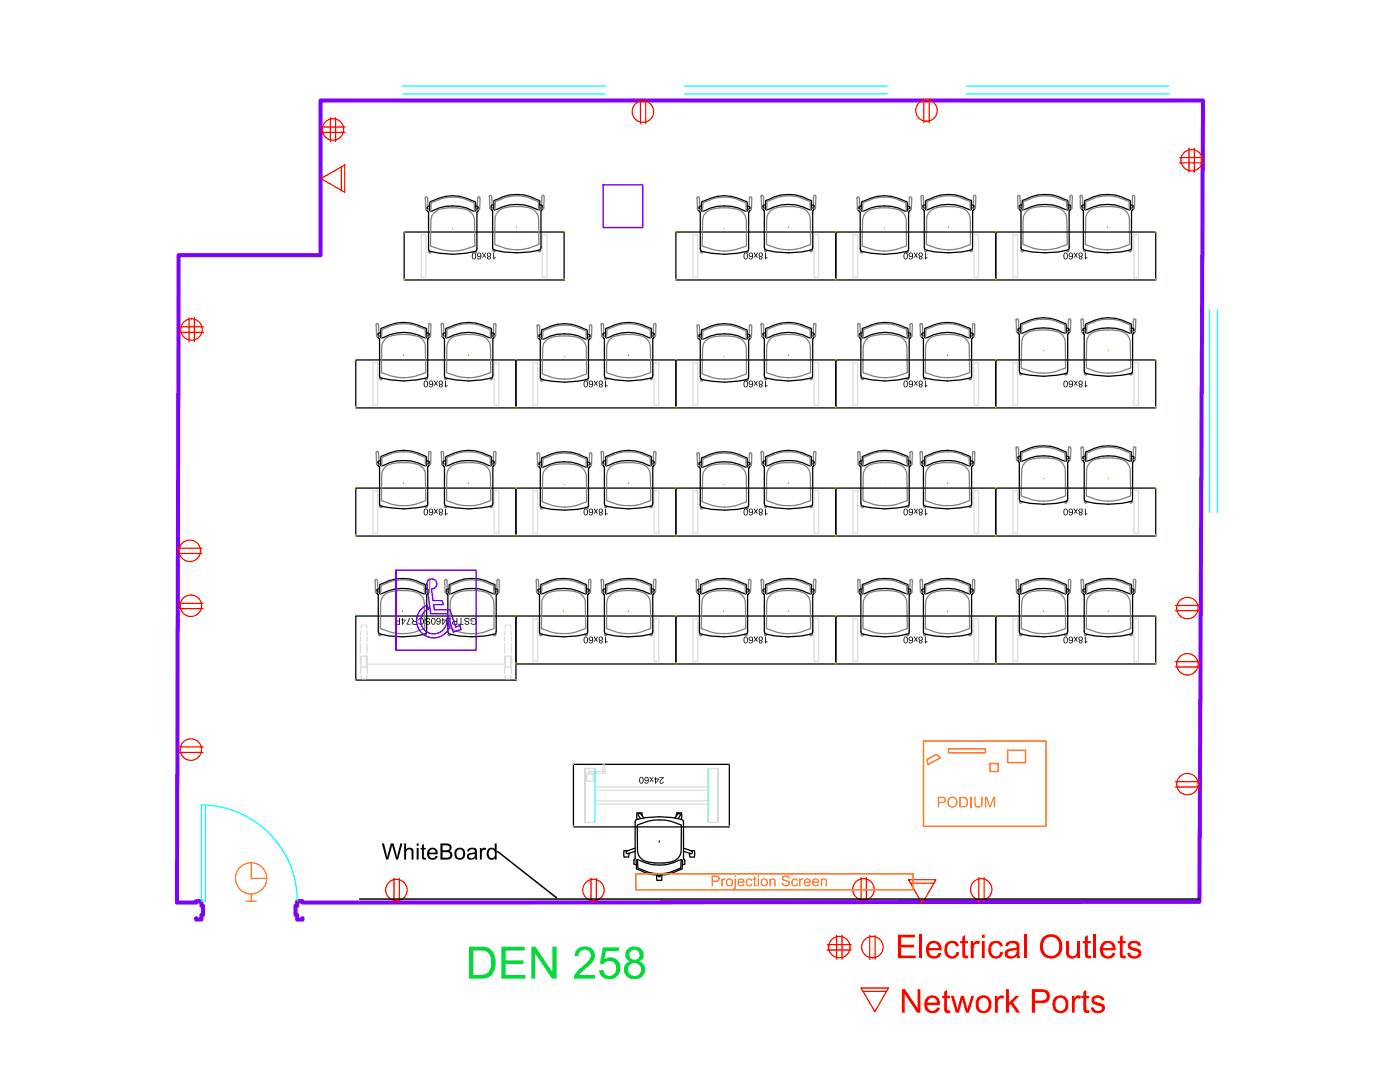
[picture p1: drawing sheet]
<svg xmlns="http://www.w3.org/2000/svg" width="279mm" height="216mm" viewBox="0 0 279 216" stroke-linecap="round" stroke-linejoin="round" font-family="sans-serif">
<!-- layer: _DOOR_WIND -->
<path d="M80.4 18.7h40.4M136.6 18.7h40.5M192.9 18.7h40.4M241.4 61.8v40.5M40.2 160.6a19.2 19.2 0 0 1 19.1 19.2M40.2 160.7v19.1h.8v-19.1" fill="none" stroke="#0ff" stroke-width=".25"/>
<!-- layer: _WALLS -->
<path d="M39.1 183.2v.3h1.1v-.9h.3v-1.9h-.3v-.9h-1.1v.3h-3.8l.4-129.2h28.3v-30.8h176.1l-.7 159.8-179 .2v-.3h-1.1v.9h-.3v1.9h.3v.9h1.1v-.3" fill="none" stroke="#7f00ff" stroke-width=".8"/>
<!-- layer: _MISC_FIXED -->
<path d="M184.3 147.9h24.5v17h-24.5zM185 151.5l1.9-1 .8 .7-2.5 1.4zM189.3 149.4h7.4v.8h-7.4zM197.6 152.3h1.6v1.7h-1.6zM201.1 149.7h3.6v2.5h-3.6z" fill="none" stroke="#ff7f00" stroke-width=".3"/>
<!-- layer: AFUFR-P -->
<path d="M71 122.9h32v12.8h-32z" fill="none" stroke="#000" stroke-width=".25"/>
<g fill="none" stroke="#dcdcdc" stroke-width=".25">
<path d="M71.9 127.1v.8M71.9 128.5v1.9M71.9 130.9v1.6M71.9 132.9l.1 1.5M72 134.8l.2 .6 .2 .1M72 125.9v.8M72.1 131l.5-.1 .5 .1v2.1h-1zM72.4 124.7l-.2 .1-.2 .5M72.8 124.7l.3 .1 .1 .5M73.1 132.5h27.8M73.2 134.8v.4l-.4 .3M73.3 125.9v.8"/>
<path d="M73.3 127.2v.7M73.3 132.8v1.6M73.3 128.5v1.8M73.3 130.8v1.6M100.7 129.4v1M100.7 127.1v.8M100.7 128.5v.9M100.7 130.9v1.6M100.7 132.9v1.5M100.8 125.9v.8M100.8 134.8v.4l.4 .3M100.9 131l.5-.1 .5 .1v2.1h-1z"/>
<path d="M101.2 124.7l-.3 .1-.1 .5M101.6 124.7l.3 .1 .1 .5M102 134.8l-.1 .6-.3 .1M102 125.9v.8M102 132.8v1.6M102.1 127.2v.7M102.1 128.5v1.8M102.1 130.8v1.6"/>
</g>
<!-- layer: AFUFR-3-EDPL -->
<path d="M100.9 132.4v.2" fill="none" stroke="#dcdcdc" stroke-width=".25"/>
<!-- layer: AFUFR-P -->
<path d="M71 135.7h.1M71 122.9h.1M103 135.7h.1M103 122.9h.1" fill="none" stroke="#0f0" stroke-width=".25"/>
<!-- layer: AFUFR-P-TD -->
<g fill="#000">
<path d="M81.6 123.3h.2l-.1 .6-.4 .6h.6v.1h-.8l.4-.7zM83.5 123.6l.3-.3h.5l.3 .6-.1 .5-.3 .3-.5-.1-.2-.3 .2-.1 .2 .3h.3l.2-.3v-.5l-.3-.3-.4 .1-.1 .3-.1-.1zM84.9 123.4l.6-.1 .4 .4-.2 .1-.1-.3h-.3a.25 .25 0 0 0-.3 .3 .25 .25 0 0 0 .4 .1l.4 .2v.3l-.1 .2-.6 .1-.2-.4 .4 .2a.24 .24 0 0 0 .3 0 .24 .24 0 0 0 0-.4 .24 .24 0 0 0-.3 0l-.4-.2zM89.2 123.3h.8v.3l-.6 .5a.26 .26 0 0 0 .1 .4 .26 .26 0 0 0 .3-.3l.2 .1-.1 .3h-.5a.5 .5 0 0 1-.2-.5 .5 .5 0 0 1 .4-.4l.2-.2h-.6zM91.9 123.3h.2v1.2h.4v.2h-1v-.2h.4zM92.7 123.5l.3-.2h.4l.3 .4-.1 .1-.3-.3a.25 .25 0 0 0-.5 .1 .25 .25 0 0 0 .4 .3l.2 .1a.4 .4 0 0 1 .1 .6 .4 .4 0 0 1-.6 0l-.2-.3 .4 .2a.26 .26 0 0 0 .4-.2 .26 .26 0 0 0-.4-.2l-.4-.2zM93.9 123.5l.3-.2 .7 .1 .2 .3v.7l-.4 .3-.5-.1-.2-.3 .1-.1 .3 .3h.3l.2-.2 .1-.5-.3-.3h-.5l-.1 .1v.3h.4v.1h-.6z"/>
<path d="M78.9 124l.7-.1v-.6h.2v1.4l-.9-.1-.1-.3zM79.1 124.1a.25 .25 0 0 0-.1 .3 .25 .25 0 0 0 .3 .1h.3v-.5z"/>
<path d="M80.2 123.3h.2v.3h.6l-.6 1.1h-.2v-.9h-.1v-.2h.1zM80.4 123.8v.6l.4-.6z"/>
<path d="M82.1 123.3h.2l.4 .6h.4v-.6h.1v1.4l-1-.2v-.4l.3-.2zM82.5 124.1a.23 .23 0 0 0-.1 .3 .23 .23 0 0 0 .2 .1h.5v-.4z"/>
<path d="M86.1 123.5l.2-.2 .5 .2 .1 .9-.3 .3-.4-.1-.1-.2zM86.3 123.5l-.1 .7a.3 .3 0 0 0 .4 .3 .3 .3 0 0 0 .2-.5v-.2a.28 .28 0 0 0-.2-.3 .28 .28 0 0 0-.3 0z"/>
<path d="M87.1 123.5l.5-.2 .3 .3-.1 .9-.5 .2-.2-.3 .2-.1a.3 .3 0 0 0 .4 .2 .3 .3 0 0 0 .1-.5l-.2 .2-.3-.1-.2-.2zM87.2 123.7a.3 .3 0 0 0 .6 0 .3 .3 0 0 0-.6 0z"/>
<path d="M88.3 123.3h.1v.3h.6l-.6 1.1h-.1v-.9h-.2v-.2h.2zM88.4 123.8v.6l.5-.6z"/>
<path d="M90.1 123.3h.3l.4 .6h.3v-.6h.2v1.4h-.7a.36 .36 0 0 1-.4-.4 .36 .36 0 0 1 .4-.4zM90.5 124.1a.23 .23 0 0 0-.1 .3 .23 .23 0 0 0 .3 .1h.4v-.4z"/>
</g>
<!-- layer: AFUTL-P -->
<g fill="none" stroke="#dcdcdc" stroke-width=".25">
<path d="M84.1 46.8h.9v8.6h-.9zM108.2 46.8h.9v8.6h-.9zM138.3 46.8h.9v8.6h-.9zM162.4 46.8h1v8.6h-1zM170.2 46.8h1v8.6h-1zM194.4 46.8h.9v8.6h-.9zM202.2 46.8h.9v8.6h-.9zM226.3 46.8h.9v8.6h-.9zM74.4 72.4h1v8.5h-1zM98.6 72.4h.9v8.5h-.9zM106.4 72.4h.9v8.5h-.9zM130.5 72.4h1v8.5h-1z"/>
<path d="M138.3 72.4h.9v8.5h-.9zM162.4 72.4h1v8.5h-1zM170.2 72.4h1v8.5h-1zM194.4 72.4h.9v8.5h-.9zM202.2 72.4h.9v8.5h-.9zM226.3 72.4h.9v8.5h-.9zM74.4 97.9h1v8.5h-1zM98.6 97.9h.9v8.5h-.9zM106.4 97.9h.9v8.5h-.9zM130.5 97.9h1v8.5h-1zM138.3 97.9h.9v8.5h-.9zM162.4 97.9h1v8.5h-1z"/>
<path d="M170.2 97.9h1v8.5h-1zM194.4 97.9h.9v8.5h-.9zM202.2 97.9h.9v8.5h-.9zM226.3 97.9h.9v8.5h-.9zM106.4 123.4h.9v8.6h-.9zM130.5 123.4h1v8.6h-1zM138.3 123.4h.9v8.6h-.9zM162.4 123.4h1v8.6h-1zM170.2 123.4h1v8.6h-1zM194.4 123.4h.9v8.6h-.9zM202.2 123.4h.9v8.6h-.9zM226.3 123.4h.9v8.6h-.9z"/>
<path d="M117.1 154.4h1.3v1.5h-1.3zM117.4 154v.3h.3v.1M117.5 153.9h-.1M117.7 154.3h.1M118.8 153.9v-.5h-2.1v10.7h2.1v-9.8M118.8 159.8h22.4M118.8 157h22.4M118.8 157.7h22.4M120.3 152.8v1l.1 .1h-2.9M120.3 152.6l-.1 .1M120.4 152.7h.2M120.4 153.9h.2"/>
<path d="M120.4 153.8h.2M120.6 152.6l.1 .1M120.7 153.9h.1M120.7 152.8v1h-.1l.1 .1M120.8 154v.3h-3v.1M141.2 153.4h2.1v10.7h-2.1zM118.8 160.5h22.4"/>
</g>
<g fill="none" stroke="#000" stroke-width=".25">
<path d="M80.7 46.3h31.9v9.6h-31.9zM134.9 46.3h31.9v9.6h-31.9zM166.8 46.3h31.9v9.6h-31.9zM198.7 46.3h31.9v9.6h-31.9zM71 71.8h32v9.6h-32zM103 71.8h31.9v9.6h-31.9zM134.9 71.8h31.9v9.6h-31.9zM166.8 71.8h31.9v9.6h-31.9zM198.7 71.8h31.9v9.6h-31.9zM71 97.4h32v9.6h-32zM103 97.4h31.9v9.6h-31.9zM134.9 97.4h31.9v9.6h-31.9z"/>
<path d="M166.8 97.4h31.9v9.6h-31.9zM198.7 97.4h31.9v9.6h-31.9zM103 122.9h31.9v9.6h-31.9zM134.9 122.9h31.9v9.6h-31.9zM166.8 122.9h31.9v9.6h-31.9zM198.7 122.9h31.9v9.6h-31.9zM114.4 152.5h31.2v12.5h-31.2z"/>
</g>
<g fill="none" stroke="#ff0" stroke-width=".25">
<path d="M80.7 55.9h.1M80.7 46.3h.1M112.6 55.9h.1M112.6 46.3h.1M134.9 55.9h.1M134.9 46.3h.1M166.8 55.9h.1M166.8 46.3h.1M198.7 55.9h.1M198.7 46.3h.1M230.6 55.9h.1M230.6 46.3h.1"/>
<path d="M71 71.8h.1M103 71.8h.1M134.9 71.8h.1M166.8 71.8h.1M198.7 71.8h.1M230.6 71.8h.1M71 97.4h.1M71 81.4h.1M103 97.4h.1M103 81.4h.1M134.9 97.4h.1M134.9 81.4h.1"/>
<path d="M166.8 97.4h.1M166.8 81.4h.1M198.7 97.4h.1M198.7 81.4h.1M230.6 97.4h.1M230.6 81.4h.1M71 107h.1M103 107h.1M134.9 107h.1M166.8 107h.1M198.7 107h.1M230.6 107h.1"/>
<path d="M103 132.5h.1M103 122.9h.1M134.9 132.5h.1M134.9 122.9h.1M166.8 132.5h.1M166.8 122.9h.1M198.7 132.5h.1M198.7 122.9h.1M230.6 132.5h.1M230.6 122.9h.1M114.4 152.5h.1M145.6 152.5h.1"/>
<path d="M114.4 165h.1M145.6 165h.1"/>
</g>
<!-- layer: AFUTL-P-TN -->
<g fill="#000">
<path d="M96.2 50.4h.2l.2 .4 .3-.4h.1l-.3 .5 .3 .5h-.2l-.2-.4-.2 .4h-.2l.3-.4zM98.4 50.4h.2v1.1l.3-.2v.1l-.3 .4h-.2zM150.4 50.4h.2l.2 .4 .3-.4h.2l-.4 .5 .4 .5h-.2l-.3-.4-.2 .4h-.2l.3-.4zM152.7 50.4h.1v1.1l.4-.2v.1l-.4 .4h-.1zM182.3 50.4h.2l.3 .4 .2-.4h.2l-.3 .5 .3 .5h-.2l-.2-.4-.3 .4h-.2l.4-.4zM184.6 50.4h.2v1.1l.3-.2v.1l-.4 .4h-.1zM214.2 50.4h.2l.3 .4 .2-.4h.2l-.3 .5 .3 .5h-.2l-.2-.4-.3 .4h-.1l.3-.4zM216.5 50.4h.2v1.1l.3-.2v.1l-.4 .4h-.1zM86.5 76h.3l.2 .4 .3-.4h.1l-.3 .5 .3 .4h-.2l-.2-.3-.2 .3h-.3l.4-.4zM88.8 76h.2v1l.3-.2-.3 .5h-.2zM118.5 76h.2l.2 .4 .3-.4h.2l-.4 .5 .4 .4h-.3l-.2-.3-.2 .3h-.2l.3-.4zM120.7 76h.2v1l.4-.2-.4 .5h-.2z"/>
<path d="M150.4 76h.2l.2 .4 .3-.4h.2l-.4 .5 .4 .4h-.2l-.3-.3-.2 .3h-.2l.3-.4zM152.7 76h.1v1l.4-.2-.4 .5h-.1zM182.3 76h.2l.3 .4 .2-.4h.2l-.3 .5 .3 .4h-.2l-.2-.3-.3 .3h-.2l.4-.4zM184.6 76h.2v1l.3-.2-.4 .5h-.1zM214.2 76h.2l.3 .4 .2-.4h.2l-.3 .5 .3 .4h-.2l-.2-.3-.3 .3h-.1l.3-.4zM216.5 76h.2v1l.3-.2-.4 .5h-.1zM86.5 101.5h.3l.2 .4 .3-.4h.1l-.3 .5 .3 .5h-.2l-.2-.4-.2 .4h-.3l.4-.5zM88.8 101.5h.2v1.1l.3-.3v.2l-.3 .4h-.2zM118.5 101.5h.2l.2 .4 .3-.4h.2l-.4 .5 .4 .5h-.3l-.2-.4-.2 .4h-.2l.3-.5zM120.7 101.5h.2v1.1l.4-.3v.2l-.4 .4h-.2zM150.4 101.5h.2l.2 .4 .3-.4h.2l-.4 .5 .4 .5h-.2l-.3-.4-.2 .4h-.2l.3-.5zM152.7 101.5h.1v1.1l.4-.3v.2l-.4 .4h-.1z"/>
<path d="M182.3 101.5h.2l.3 .4 .2-.4h.2l-.3 .5 .3 .5h-.2l-.2-.4-.3 .4h-.2l.4-.5zM184.6 101.5h.2v1.1l.3-.3v.2l-.4 .4h-.1zM214.2 101.5h.2l.3 .4 .2-.4h.2l-.3 .5 .3 .5h-.2l-.2-.4-.3 .4h-.1l.3-.5zM216.5 101.5h.2v1.1l.3-.3v.2l-.4 .4h-.1zM118.5 127h.2l.2 .4 .3-.4h.2l-.4 .5 .4 .5h-.3l-.2-.3-.2 .3h-.2l.3-.4zM120.7 127h.2v1.1l.4-.2v.1l-.4 .4h-.2zM150.4 127h.2l.2 .4 .3-.4h.2l-.4 .5 .4 .5h-.2l-.3-.3-.2 .3h-.2l.3-.4zM152.7 127h.1v1.1l.4-.2v.1l-.4 .4h-.1zM182.3 127h.2l.3 .4 .2-.4h.2l-.3 .5 .3 .5h-.2l-.2-.3-.3 .3h-.2l.4-.4zM184.6 127h.2v1.1l.3-.2v.1l-.4 .4h-.1zM214.2 127h.2l.3 .4 .2-.4h.2l-.3 .5 .3 .5h-.2l-.2-.3-.3 .3h-.1l.3-.4zM216.5 127h.2v1.1l.3-.2v.1l-.4 .4h-.1z"/>
<path d="M129.6 155.1h.2l.2 .3 .3-.3h.1l-.3 .4 .3 .5h-.2l-.2-.4-.2 .4h-.2l.3-.4zM131.6 155.1h.9l-.4 .5a.3 .3 0 0 0-.3 .4 .3 .3 0 0 0 .4 .2l.3-.2-.3 .4-.4-.1-.2-.5 .7-.6h-.7z"/>
<path d="M94.2 50.6l.5-.2 .3 .2v.8l-.3 .4-.5-.2zM94.5 50.6l-.2 .2 .1 .6a.27 .27 0 0 0 .4 .2 .27 .27 0 0 0 0-.4v-.2a.29 .29 0 0 0 0-.4 .29 .29 0 0 0-.3 0z"/>
<path d="M95.3 50.6l.2-.2 .5 .2v.7a.41 .41 0 0 1-.3 .5 .41 .41 0 0 1-.5-.4h.2a.3 .3 0 0 0 .4 .2 .3 .3 0 0 0 .1-.5l-.1 .1a.41 .41 0 0 1-.6-.1 .41 .41 0 0 1 .1-.5zM95.3 50.8a.3 .3 0 0 0 .6 0 .3 .3 0 0 0-.6 0z"/>
<path d="M97.2 50.6l.6-.2 .2 .2a.31 .31 0 0 1 0 .3 .31 .31 0 0 1-.2 .2 .34 .34 0 0 1 .1 .5 .34 .34 0 0 1-.5 .1 .34 .34 0 0 1 0-.5v-.1a.34 .34 0 0 1-.2-.5zM97.4 51.4a.22 .22 0 0 0 .4 0 .22 .22 0 0 0-.4 0zM97.3 50.8a.27 .27 0 0 0 .5 0 .27 .27 0 0 0-.5 0z"/>
<path d="M148.5 50.6l.3-.2a.78 .78 0 0 1 .4 1.1l-.3 .3-.4-.2zM148.6 50.6v.8a.29 .29 0 0 0 .4 .1 .29 .29 0 0 0 .1-.4v-.1a.31 .31 0 0 0-.1-.3 .31 .31 0 0 0-.4-.1z"/>
<path d="M149.5 50.6l.2-.2 .5 .2v.9a.39 .39 0 0 1-.4 .3 .39 .39 0 0 1-.3-.4h.1a.3 .3 0 0 0 .4 .2 .3 .3 0 0 0 .1-.5l-.1 .1a.41 .41 0 0 1-.5-.1 .41 .41 0 0 1 0-.5zM149.6 50.8a.28 .28 0 0 0 .5 0 .28 .28 0 0 0-.5 0z"/>
<path d="M151.4 50.6l.3-.2h.4l.1 .6-.2 .1a.35 .35 0 0 1 .1 .5 .35 .35 0 0 1-.6 0 .35 .35 0 0 1 .1-.5l-.2-.1zM151.6 51.4a.21 .21 0 0 0 .4 0 .21 .21 0 0 0-.4 0zM151.5 50.8a.3 .3 0 0 0 .6 0 .3 .3 0 0 0-.6 0z"/>
<path d="M180.5 50.5l.5-.1 .2 .3v.7l-.3 .4-.4-.1-.2-.4zM180.6 50.6l-.1 .7a.3 .3 0 0 0 .3 .3 .3 .3 0 0 0 .2-.4v-.3a.28 .28 0 0 0-.1-.3 .28 .28 0 0 0-.3 0z"/>
<path d="M181.4 50.6l.2-.2 .5 .1 .1 .8a.41 .41 0 0 1-.4 .5 .41 .41 0 0 1-.4-.4h.1a.3 .3 0 0 0 .5 .2 .3 .3 0 0 0 0-.5l-.2 .2h-.3l-.2-.4zM181.5 50.9a.29 .29 0 0 0 .5 0 .29 .29 0 0 0-.5 0z"/>
<path d="M183.4 50.6l.5-.2 .2 .2a.35 .35 0 0 1-.2 .6l.2 .1a.36 .36 0 0 1-.2 .5 .36 .36 0 0 1-.4-.2 .36 .36 0 0 1 .1-.4l-.1-.1a.34 .34 0 0 1-.1-.5zM183.5 51.4a.25 .25 0 0 0 .5 0 .25 .25 0 0 0-.5 0zM183.5 50.8a.27 .27 0 0 0 .5 0 .27 .27 0 0 0-.5 0z"/>
<path d="M212.4 50.5l.4-.1 .3 .3v.8l-.3 .3-.4-.1-.1-.2zM212.5 50.6l-.1 .2v.6a.28 .28 0 0 0 .4 .2 .28 .28 0 0 0 .2-.4l-.1-.3a.26 .26 0 0 0-.1-.3 .26 .26 0 0 0-.3 0z"/>
<path d="M213.3 50.6l.2-.2 .6 .2v.7l-.2 .4a.38 .38 0 0 1-.4 .1 .38 .38 0 0 1-.2-.4h.2a.3 .3 0 0 0 .4 .2 .3 .3 0 0 0 .1-.5l-.2 .2h-.3l-.3-.4zM213.4 50.8a.3 .3 0 0 0 .6 0 .3 .3 0 0 0-.6 0z"/>
<path d="M215.4 50.5l.4-.1 .3 .2v.4l-.3 .2 .2 .1v.2a.34 .34 0 0 1-.5 .2 .34 .34 0 0 1 0-.5l-.1-.1a.38 .38 0 0 1 0-.6zM215.5 51.4a.2 .2 0 0 0 .4 0 .2 .2 0 0 0-.4 0zM215.4 50.8a.27 .27 0 0 0 .5 0 .27 .27 0 0 0-.5 0z"/>
<path d="M84.6 76.1l.5-.2 .3 .3v.7l-.3 .4a.67 .67 0 0 1-.6-.4 .67 .67 0 0 1 .1-.7zM84.9 76.1l-.2 .6a.32 .32 0 0 0 .4 .5 .3 .3 0 0 0 .1-.5v-.5z"/>
<path d="M85.7 76.1l.5-.1 .3 .4v.4l-.3 .4h-.5l-.1-.2 .2-.1a.3 .3 0 0 0 .4 .2 .3 .3 0 0 0 .1-.4l-.2 .1-.4-.1-.1-.2zM85.7 76.4a.28 .28 0 0 0 .5 0 .28 .28 0 0 0-.5 0z"/>
<path d="M87.7 76l.4-.1 .2 .2 .1 .4-.2 .2a.33 .33 0 0 1 0 .5 .33 .33 0 0 1-.5 0 .33 .33 0 0 1 .1-.5l-.1-.1a.34 .34 0 0 1 0-.6zM87.8 76.9a.22 .22 0 0 0 .4 0 .22 .22 0 0 0-.4 0zM87.7 76.3a.28 .28 0 0 0 .5 0 .28 .28 0 0 0-.5 0z"/>
<path d="M116.6 76.1l.4-.2 .3 .3v.7l-.2 .4h-.4l-.2-.3zM116.8 76.1l-.2 .6a.32 .32 0 0 0 .4 .5 .31 .31 0 0 0 .2-.5l-.1-.5z"/>
<path d="M117.6 76.1l.2-.1a.61 .61 0 0 1 .6 .9l-.3 .4-.4-.1-.2-.2 .2-.1a.3 .3 0 0 0 .4 .2 .3 .3 0 0 0 .1-.4l-.2 .1-.4-.1-.1-.2zM117.6 76.4a.3 .3 0 0 0 .6 0 .3 .3 0 0 0-.6 0z"/>
<path d="M119.5 76.1l.3-.2 .3 .1a.36 .36 0 0 1 .2 .4 .36 .36 0 0 1-.2 .3l.2 .2-.1 .3-.1 .1-.5-.1-.1-.1v-.3l.2-.1-.2-.2zM119.7 76.9a.22 .22 0 0 0 .4 0 .22 .22 0 0 0-.4 0zM119.6 76.3a.3 .3 0 0 0 .6 0 .3 .3 0 0 0-.6 0z"/>
<path d="M148.5 76.1l.4-.2 .3 .4v.6l-.2 .4h-.4l-.2-.3zM148.6 76.1v.7a.3 .3 0 0 0 .4 .4 .3 .3 0 0 0 .1-.5v-.2a.29 .29 0 0 0-.1-.3 .29 .29 0 0 0-.4-.1z"/>
<path d="M149.5 76.1l.2-.1a.57 .57 0 0 1 .6 .3 .57 .57 0 0 1 0 .6l-.3 .4-.4-.1-.1-.2 .1-.1a.3 .3 0 0 0 .4 .2 .3 .3 0 0 0 .1-.4l-.1 .1h-.4l-.2-.3zM149.6 76.4a.29 .29 0 0 0 .5 0 .29 .29 0 0 0-.5 0z"/>
<path d="M151.5 76l.4-.1 .3 .3a.32 .32 0 0 1-.2 .5l.2 .1v.3l-.2 .2h-.3a.31 .31 0 0 1-.3-.3 .31 .31 0 0 1 .2-.3l-.2-.2zM151.6 77a.21 .21 0 0 0 .4 0 .21 .21 0 0 0-.4 0zM151.6 76.3a.26 .26 0 0 0 .5 0 .26 .26 0 0 0-.5 0z"/>
<path d="M180.4 76.1l.4-.2 .3 .2 .1 .9-.3 .3h-.3l-.2-.3-.1-.6zM180.6 76.1l-.1 .8a.26 .26 0 0 0 .4 .3 .26 .26 0 0 0 .1-.5v-.3a.28 .28 0 0 0-.1-.3 .28 .28 0 0 0-.3 0z"/>
<path d="M181.4 76.1l.4-.2 .4 .4v.6l-.2 .3h-.5l-.1-.2 .1-.1a.3 .3 0 0 0 .5 .2 .3 .3 0 0 0 0-.4l-.1 .1h-.4l-.2-.3zM181.5 76.4a.3 .3 0 0 0 .5 0 .3 .3 0 0 0-.5 0z"/>
<path d="M183.4 76.1l.4-.2 .3 .3a.32 .32 0 0 1-.2 .5 .32 .32 0 0 1 .1 .5 .32 .32 0 0 1-.5 0 .32 .32 0 0 1 .1-.5l-.3-.2zM183.5 77a.25 .25 0 0 0 .5 0 .25 .25 0 0 0-.5 0zM183.5 76.3a.26 .26 0 0 0 .5 0 .26 .26 0 0 0-.5 0z"/>
<path d="M212.4 76.1l.3-.2 .3 .2 .1 .9-.3 .3h-.3l-.2-.3zM212.5 76.1l-.1 .7a.27 .27 0 0 0 .3 .4 .27 .27 0 0 0 .2-.4v-.4a.27 .27 0 0 0-.1-.2 .27 .27 0 0 0-.2-.1z"/>
<path d="M213.3 76.1l.5-.2 .3 .4v.6l-.2 .3h-.5l-.1-.2 .2-.1a.3 .3 0 0 0 .4 .2 .3 .3 0 0 0 .1-.4l-.2 .1a.45 .45 0 0 1-.5-.2 .45 .45 0 0 1 0-.5zM213.4 76.4a.3 .3 0 0 0 .6 0 .3 .3 0 0 0-.6 0z"/>
<path d="M215.3 76.1l.4-.2 .3 .2a.35 .35 0 0 1-.2 .6 .34 .34 0 0 1 .1 .5 .34 .34 0 0 1-.5 .1 .34 .34 0 0 1 0-.5l.1-.1-.3-.2zM215.4 77a.25 .25 0 0 0 .5 0 .25 .25 0 0 0-.5 0zM215.4 76.3a.26 .26 0 0 0 .5 0 .26 .26 0 0 0-.5 0z"/>
<path d="M84.7 101.5h.4l.3 .3v.7l-.3 .4-.4-.1-.1-.3v-.6zM84.8 101.7l-.1 .8 .2 .2 .3-.1v-.5a.31 .31 0 0 0-.1-.4 .31 .31 0 0 0-.3 0z"/>
<path d="M85.7 101.6l.5-.1 .2 .3 .1 .6-.4 .4a.34 .34 0 0 1-.5-.3l.2 .1a.32 .32 0 0 0 .4 0 .32 .32 0 0 0 .1-.4l-.1 .1h-.4l-.2-.2zM85.7 101.9a.28 .28 0 0 0 .5 0 .28 .28 0 0 0-.5 0z"/>
<path d="M87.6 101.6l.6-.1 .2 .3a.28 .28 0 0 1 0 .3 .28 .28 0 0 1-.2 .1l.2 .2-.1 .3-.2 .2-.3-.1a.32 .32 0 0 1-.2-.3 .32 .32 0 0 1 .2-.3l-.3-.3zM87.8 102.5a.22 .22 0 0 0 .4 0 .22 .22 0 0 0-.4 0zM87.7 101.9a.27 .27 0 0 0 .5 0 .27 .27 0 0 0-.5 0z"/>
<path d="M116.6 101.5h.5l.2 .3v.7l-.3 .4-.5-.3v-.7zM116.7 101.7l-.1 .8 .2 .2h.2l.2-.2v-.6a.26 .26 0 0 0-.2-.3 .26 .26 0 0 0-.3 .1z"/>
<path d="M117.6 101.6l.5-.1 .3 .4-.1 .7-.5 .3-.3-.3v-.1l.2 .1a.32 .32 0 0 0 .4 0 .32 .32 0 0 0 .1-.4l-.1 .1h-.4l-.2-.2zM117.6 101.9a.3 .3 0 0 0 .6 0 .3 .3 0 0 0-.6 0z"/>
<path d="M119.6 101.6l.5-.1 .2 .2a.31 .31 0 0 1 0 .3 .31 .31 0 0 1-.2 .2 .35 .35 0 0 1 0 .5 .35 .35 0 0 1-.5 0 .35 .35 0 0 1 .1-.5l-.2-.1zM119.7 102.5a.21 .21 0 0 0 .4 0 .21 .21 0 0 0-.4 0zM119.6 101.9a.3 .3 0 0 0 .6 0 .3 .3 0 0 0-.6 0z"/>
<path d="M148.5 101.6l.5-.1 .2 .3v.7l-.2 .3-.3 .1-.3-.3zM148.7 101.6l-.1 .3v.5a.3 .3 0 0 0 .4 .3 .3 .3 0 0 0 .1-.5l-.1-.5z"/>
<path d="M149.5 101.6l.5-.1 .3 .4v.7l-.3 .2h-.4l-.1-.2 .1-.1a.31 .31 0 0 0 .5 .1 .31 .31 0 0 0 0-.4l-.3 .2-.3-.2-.1-.4zM149.5 101.9a.3 .3 0 0 0 .6 0 .3 .3 0 0 0-.6 0z"/>
<path d="M151.5 101.6l.2-.1a.38 .38 0 0 1 .5 .2 .38 .38 0 0 1-.2 .5l.2 .2v.3l-.5 .1a.32 .32 0 0 1-.3-.3 .32 .32 0 0 1 .2-.3l-.2-.1zM151.6 102.5a.21 .21 0 0 0 .4 0 .21 .21 0 0 0-.4 0zM151.5 101.9a.3 .3 0 0 0 .6 0 .3 .3 0 0 0-.6 0z"/>
<path d="M180.4 101.7l.2-.2h.3l.3 .3v.7l-.3 .3a.64 .64 0 0 1-.5-1zM180.7 101.6l-.2 .3v.5a.28 .28 0 0 0 .4 .3 .28 .28 0 0 0 .1-.4l-.1-.6z"/>
<path d="M181.5 101.6l.2-.1a.7 .7 0 0 1 .3 1.2l-.2 .2-.3-.1-.1-.2 .1-.1a.27 .27 0 0 0 .4 .2 .27 .27 0 0 0 .1-.4v-.1l-.2 .2-.4-.2-.1-.3zM181.5 101.9a.3 .3 0 0 0 .5 0 .3 .3 0 0 0-.5 0z"/>
<path d="M183.4 101.6l.2-.1a.4 .4 0 0 1 .5 .2 .4 .4 0 0 1-.2 .5l.1 .1a.34 .34 0 0 1 0 .5 .34 .34 0 0 1-.5-.1 .34 .34 0 0 1 .1-.5l-.3-.1zM183.5 102.5a.25 .25 0 0 0 .5 0 .25 .25 0 0 0-.5 0zM183.5 101.9a.27 .27 0 0 0 .5 0 .27 .27 0 0 0-.5 0z"/>
<path d="M212.3 101.7l.2-.2 .5 .1 .1 .5-.1 .5a.46 .46 0 0 1-.6 .1 .46 .46 0 0 1-.2-.6zM212.6 101.6l-.2 .3v.6a.28 .28 0 0 0 .4 .2 .28 .28 0 0 0 .2-.4l-.1-.6z"/>
<path d="M213.4 101.6l.1-.1a.72 .72 0 0 1 .6 .5 .72 .72 0 0 1-.2 .8h-.4l-.2-.2 .2-.1a.27 .27 0 0 0 .3 .2 .27 .27 0 0 0 .2-.4v-.1l-.3 .2-.4-.2-.1-.3zM213.4 101.9a.3 .3 0 0 0 .6 0 .3 .3 0 0 0-.6 0z"/>
<path d="M215.2 101.7l.5-.2a.37 .37 0 0 1 .4 .3 .37 .37 0 0 1-.3 .4l.1 .1a.34 .34 0 0 1 0 .5 .34 .34 0 0 1-.5-.1 .34 .34 0 0 1 .1-.5l-.3-.1zM215.5 102.5a.21 .21 0 0 0 .4 0 .21 .21 0 0 0-.4 0zM215.4 101.9a.27 .27 0 0 0 .5 0 .27 .27 0 0 0-.5 0z"/>
<path d="M116.6 127.2l.2-.2a.75 .75 0 0 1 .4 1.3l-.4 .1-.2-.2zM116.8 127.2l-.2 .7a.3 .3 0 0 0 .4 .3 .3 .3 0 0 0 .2-.5v-.1a.31 .31 0 0 0-.1-.3 .31 .31 0 0 0-.3-.1z"/>
<path d="M117.5 127.2l.5-.2 .4 .5-.1 .6-.2 .2h-.4l-.2-.3h.2a.3 .3 0 0 0 .4 .2 .3 .3 0 0 0 .1-.5l-.2 .2h-.3l-.2-.3zM117.6 127.5a.3 .3 0 0 0 .6 0 .3 .3 0 0 0-.6 0z"/>
<path d="M119.6 127.1l.4-.1 .3 .2a.31 .31 0 0 1 0 .4 .31 .31 0 0 1-.2 .1v.1a.33 .33 0 0 1 0 .5 .33 .33 0 0 1-.5 0 .33 .33 0 0 1 .1-.5l-.2-.2zM119.7 128a.21 .21 0 0 0 .4 0 .21 .21 0 0 0-.4 0zM119.6 127.4a.3 .3 0 0 0 .6 0 .3 .3 0 0 0-.6 0z"/>
<path d="M148.5 127.2l.3-.2a.78 .78 0 0 1 .4 1.1l-.3 .3-.4-.2zM148.7 127.2l-.1 .2v.6a.29 .29 0 0 0 .4 .2 .29 .29 0 0 0 .1-.5 .34 .34 0 0 0-.4-.5z"/>
<path d="M149.5 127.2l.5-.2 .3 .4v.7l-.3 .2h-.4l-.1-.3h.1a.3 .3 0 0 0 .4 .2 .3 .3 0 0 0 .1-.5l-.2 .2h-.3l-.2-.3zM149.6 127.5a.28 .28 0 0 0 .5 0 .28 .28 0 0 0-.5 0z"/>
<path d="M151.4 127.2l.3-.2 .4 .1 .1 .5-.2 .1a.35 .35 0 0 1 .1 .6 .35 .35 0 0 1-.6 0 .35 .35 0 0 1 .1-.6l-.2-.1zM151.6 128a.21 .21 0 0 0 .4 0 .21 .21 0 0 0-.4 0zM151.5 127.4a.3 .3 0 0 0 .6 0 .3 .3 0 0 0-.6 0z"/>
<path d="M180.4 127.2l.2-.2 .5 .2 .1 .8a.4 .4 0 0 1-.4 .4 .4 .4 0 0 1-.4-.4zM180.6 127.2l-.1 .7a.3 .3 0 0 0 .3 .4 .3 .3 0 0 0 .2-.5v-.3a.28 .28 0 0 0-.1-.3 .28 .28 0 0 0-.3 0z"/>
<path d="M181.4 127.2l.2-.2 .5 .2 .1 .8a.41 .41 0 0 1-.4 .4 .41 .41 0 0 1-.4-.4h.1a.3 .3 0 0 0 .5 .2 .3 .3 0 0 0 0-.5l-.2 .2h-.3l-.2-.4zM181.5 127.5a.29 .29 0 0 0 .5 0 .29 .29 0 0 0-.5 0z"/>
<path d="M183.4 127.2l.5-.2 .2 .2a.35 .35 0 0 1-.2 .6l.2 .2a.35 .35 0 0 1-.4 .4 .35 .35 0 0 1-.1-.6l-.1-.1a.36 .36 0 0 1-.1-.5zM183.5 128.1a.25 .25 0 0 0 .5 0 .25 .25 0 0 0-.5 0zM183.5 127.4a.27 .27 0 0 0 .5 0 .27 .27 0 0 0-.5 0z"/>
<path d="M212.4 127.2l.4-.2 .3 .3v.8l-.3 .3-.4-.1-.1-.2zM212.5 127.2l-.1 .3v.5a.28 .28 0 0 0 .4 .2 .28 .28 0 0 0 .2-.4l-.1-.3a.26 .26 0 0 0-.1-.3 .26 .26 0 0 0-.3 0z"/>
<path d="M213.3 127.2l.5-.2 .3 .3v.7l-.3 .3a.36 .36 0 0 1-.5-.3h.2a.3 .3 0 0 0 .4 .2 .3 .3 0 0 0 .1-.5l-.2 .2h-.3l-.3-.4zM213.4 127.5a.3 .3 0 0 0 .6 0 .3 .3 0 0 0-.6 0z"/>
<path d="M215.4 127.1l.4-.1 .3 .2v.4l-.3 .2 .2 .1v.3l-.3 .2a.32 .32 0 0 1-.4-.2 .32 .32 0 0 1 .2-.4l-.1-.1a.38 .38 0 0 1 0-.6zM215.5 128a.2 .2 0 0 0 .4 0 .2 .2 0 0 0-.4 0zM215.4 127.4a.27 .27 0 0 0 .5 0 .27 .27 0 0 0-.5 0z"/>
<path d="M127.7 155.1l.4-.1 .3 .3v.8l-.3 .3-.3-.1-.2-.2zM127.8 155.3v.6a.28 .28 0 0 0 .3 .3 .28 .28 0 0 0 .2-.4l-.1-.3a.27 .27 0 0 0-.1-.3 .27 .27 0 0 0-.3 .1z"/>
<path d="M128.7 155.2l.2-.2 .5 .2 .1 .7-.2 .4a.38 .38 0 0 1-.4 .1 .38 .38 0 0 1-.3-.4h.2a.3 .3 0 0 0 .4 .2 .3 .3 0 0 0 .1-.5l-.2 .2h-.3l-.2-.4zM128.7 155.5a.3 .3 0 0 0 .6 0 .3 .3 0 0 0-.6 0z"/>
<path d="M130.7 155.1h.2v.2h.6l-.6 1.1h-.2v-.9h-.1v-.2h.1zM130.9 155.5v.6l.4-.6z"/>
</g>
<!-- layer: AFUCH-P -->
<g fill="none" stroke="#000" stroke-width=".25">
<path d="M85.2 42l.3 .4v7.2l.1 .3 .2 .3a17.8 17.8 0 0 0 9.1 0l.2-.3 .1-.3v-7.2l.2-.4M85.7 41.1l-.3 .1-.1 .1 .1 .3M85.8 40.3a8.8 8.8 0 0 1 9.1 0l.1 1.6-.2 .2h-.4a8.7 8.7 0 0 0-8.2 0h-.5zM94.9 41.1l.5 .2-.1 .3M98.1 41.7l.2 .4 .1 7.5a8.3 8.3 0 0 0 4.7 .8l2.7-.1 1.9-.4 .2-.3 .1-7.5 .2-.4M98.6 40l.1-.1a9.1 9.1 0 0 1 9 .1l.1 1.6-.2 .3a9.5 9.5 0 0 0-8.9 0l-.2-.3zM98.6 40.9l-.5 .1v.3M107.7 40.9l.5 .1-.1 .3M139.5 42l.3 .4v7.2v.3l.2 .3a17.8 17.8 0 0 0 9.1 0l.3-.3v-.3v-7.2l.3-.4M140 41.1l-.4 .1-.1 .1 .1 .3M140.1 40.2a9 9 0 0 1 9 .1l.1 1.6-.2 .2h-.4a8.7 8.7 0 0 0-8.1 0h-.4l-.2-.2 .1-1.6zM149.2 41.1l.5 .2-.2 .3"/>
<path d="M152.3 41.7l.2 .4 .1 7.5a8.3 8.3 0 0 0 4.8 .8 8.3 8.3 0 0 0 4.8-.8v-7.5l.2-.4M152.8 40l.2-.1a9.1 9.1 0 0 1 8.9 .1l.1 1.6-.2 .3a10.9 10.9 0 0 0-5.8-1l-3.1 1-.2-.3zM152.8 40.9l-.5 .1 .1 .3M161.9 40.9l.5 .1v.3M171.4 42l.3 .4v7.2v.3l.2 .3a17.8 17.8 0 0 0 9.1 0l.3-.3v-.3v-7.2l.3-.4M171.9 41.1l-.4 .1-.1 .1 .1 .3M171.9 40.3a8.8 8.8 0 0 1 9.1 0l.2 1.6-.3 .2h-.3a8.7 8.7 0 0 0-8.2 0h-.5zM181.1 41.1l.5 .2-.1 .3M184.2 41.7l.3 .4v7.5a8.3 8.3 0 0 0 4.8 .8l2.6-.1 2-.4 .2-.3v-7.5l.3-.4M184.7 40.9l-.5 .1 .1 .3M184.8 40a9 9 0 0 1 9.1 0v1.6l-.2 .3a9.5 9.5 0 0 0-8.9 0l-.2-.3zM193.9 40.9l.5 .1-.1 .3"/>
<path d="M203.5 41.7l.3 .4v7.5a8.3 8.3 0 0 0 4.7 .8l2.7-.1 1.9-.4 .3-.3v-7.5l.3-.4M204 40.9l-.5 .1 .1 .3M204 40a9 9 0 0 1 9.1 0l.1 1.6-.2 .3a9.4 9.4 0 0 0-8.9 0l-.2-.3zM213.2 40.9l.4 .1-.1 .3M215.9 41.7l.3 .4v7.5l.3 .3a17.8 17.8 0 0 0 9.1 0l.2-.3v-7.5l.3-.4M216.4 40.9l-.5 .1 .1 .3M221 40.8a11.4 11.4 0 0 0-4.4 1.1l-.2-.3 .1-1.6a9 9 0 0 1 9.1 0l.1 1.6-.3 .3a11.4 11.4 0 0 0-4.4-1.1M225.6 40.9l.5 .1-.1 .3M75.5 67.3l.2 .3v7.6a10 10 0 0 0 4.8 .8 10 10 0 0 0 4.9-.8v-7.6l.3-.3M76 66.4l-.5 .2 .1 .3M80.5 66.3l-1.4 .1-3 1-.2-.2 .1-1.6a9 9 0 0 1 9.1 0l.1 1.6-.2 .2-3-1-1.4-.1M85.1 66.4l.6 .2-.2 .3"/>
<path d="M88.4 67.3l.3 .3v7.3v.3l.3 .2a17.8 17.8 0 0 0 9.1 0l.2-.2 .1-.3v-7.3l.2-.3M89 65.6a9 9 0 0 1 9.1 0l.1 1.6-.2 .2h-.4a8.4 8.4 0 0 0-8.2 0h-.3l-.2-.2zM89 66.4h-.4l-.2 .2 .1 .3M98.1 66.4h.4l.1 .2-.1 .3M107.5 67.5l.3 .4v7.6l.3 .2a17.8 17.8 0 0 0 9.1 0l.2-.2v-7.6l.3-.4M108 66.7l-.4 .2 .1 .3M108.1 65.9a8.8 8.8 0 0 1 9.1 0l.1 1.6-.2 .2-.4-.1a8.7 8.7 0 0 0-8.1 0l-.4 .1-.2-.2zM117.2 66.7l.5 .2-.1 .3M120.4 67.3l.2 .3v7.3l.1 .3 .2 .2a17.9 17.9 0 0 0 9.1 0l.2-.2 .1-.3v-7.3l.2-.3M120.9 65.6a9.1 9.1 0 0 1 9.1 0l.1 1.6-.2 .2h-.4a8.3 8.3 0 0 0-8.1 0h-.4l-.2-.2zM120.9 66.4h-.4l-.1 .2 .1 .3M130 66.4h.4l.1 .2-.1 .3"/>
<path d="M139.5 67.5l.3 .4v7.2v.4l.2 .2a17.8 17.8 0 0 0 9.1 0l.3-.2v-.4v-7.2l.3-.4M140 66.7l-.5 .2 .1 .3M140 65.9a8.8 8.8 0 0 1 9.1 0l.1 1.6-.2 .2-.4-.1a8.7 8.7 0 0 0-8.1 0l-.4 .1-.2-.2zM149.2 66.7l.5 .2-.2 .3M152.3 67.3l.2 .3v7.3l.1 .3 .2 .2a17.9 17.9 0 0 0 9.1 0l.3-.2v-.3v-7.3l.2-.3M152.8 65.6a9.1 9.1 0 0 1 9.1 0l.1 1.6-.2 .2h-.4a8.3 8.3 0 0 0-8.1 0h-.4l-.2-.2zM152.8 66.4h-.4l-.1 .2 .1 .3M161.9 66.4h.4l.1 .2v.3M171.5 67.3l.3 .3v7.6a10 10 0 0 0 4.8 .8 10 10 0 0 0 4.9-.8v-7.6l.3-.3M172.1 66.4l-.6 .2 .2 .3M172.1 65.6a9 9 0 0 1 9.1 0v1.7l-.5 .1a8.4 8.4 0 0 0-8.1 0h-.4l-.2-.2zM181.2 66.4h.4l.1 .2-.1 .3"/>
<path d="M184 67.3l.3 .3v7.6a10 10 0 0 0 4.8 .8 10 10 0 0 0 4.8-.8v-7.6l.3-.3M184.5 66.4l-.5 .2 .1 .3M184.5 65.6a9 9 0 0 1 9.1 0l.1 1.7-.5 .1a8.4 8.4 0 0 0-8.2 0l-.5-.1zM193.7 66.4l.5 .2-.1 .3M203.1 66.4l.3 .3v7.2l.1 .4 .2 .2a17.8 17.8 0 0 0 9.1 0l.2-.2 .1-.4v-7.2l.2-.3M203.6 65.5h-.3l-.1 .2 .1 .3M203.7 64.7a8.8 8.8 0 0 1 9.1 0l.1 1.5-.2 .3-.4-.1a8.7 8.7 0 0 0-8.2 0h-.5zM212.8 65.5l.5 .2-.1 .3M216.1 66.4l.3 .3v7.2v.4l.3 .2a17.8 17.8 0 0 0 9.1 0l.2-.2v-.4v-7.2l.3-.3M216.6 65.5l-.5 .2 .2 .3M216.7 64.7a8.8 8.8 0 0 1 9.1 0v1.7h-.5a8.7 8.7 0 0 0-8.2 0l-.3 .1-.3-.3zM225.8 65.5h.4l.1 .2-.1 .3"/>
<path d="M75.5 92.8l.2 .4v7.5l.3 .3a17.8 17.8 0 0 0 9.1 0l.3-.3v-7.5l.3-.4M76 91.9l-.5 .2 .1 .3M80.5 91.9l-1.4 .1-3 .9-.2-.2 .1-1.6a8.8 8.8 0 0 1 9.1 0l.1 1.6-.2 .2-3-.9-1.4-.1M85.1 91.9l.6 .2-.2 .3M88.4 92.8l.3 .4v7.2v.3l.3 .3a17.8 17.8 0 0 0 9.1 0l.2-.3 .1-.3v-7.2l.2-.4M89 91.1a8.8 8.8 0 0 1 9.1 0l.1 1.6-.2 .2h-.4a8.7 8.7 0 0 0-8.2 0h-.3l-.2-.2zM89 91.9l-.4 .1-.2 .1 .1 .3M98.1 91.9l.4 .1 .1 .1-.1 .3M107.5 93.1l.3 .4v7.5l.3 .2a17.8 17.8 0 0 0 9.1 0l.2-.2v-7.5l.3-.4M108 92.2l-.4 .2 .1 .3M108.1 91.4a9 9 0 0 1 9.1 0l.1 1.6-.2 .2a9.4 9.4 0 0 0-8.9 0l-.2-.2zM117.2 92.2l.5 .2-.1 .3"/>
<path d="M120.4 92.8l.2 .4v7.2l.1 .3 .2 .3a17.9 17.9 0 0 0 9.1 0l.2-.3 .1-.3v-7.2l.2-.4M120.9 91.1a8.9 8.9 0 0 1 9.1 0l.1 1.6-.2 .2h-.4a8.6 8.6 0 0 0-8.1 0h-.4l-.2-.2zM120.9 91.9l-.4 .1-.1 .1 .1 .3M130 91.9l.4 .1 .1 .1-.1 .3M139.5 93.1l.3 .4v7.2l.2 .5a17.8 17.8 0 0 0 9.1 0l.3-.2v-.3v-7.2l.3-.4M140 92.2l-.5 .2 .1 .3M140 91.4a9 9 0 0 1 9.1 0l.1 1.6-.2 .2a9.4 9.4 0 0 0-8.9 0l-.2-.2zM149.2 92.2l.5 .2-.2 .3M152.3 92.8l.2 .4v7.2l.1 .3 .2 .3a17.9 17.9 0 0 0 9.1 0l.3-.3v-.3v-7.2l.2-.4M152.8 91.1a8.9 8.9 0 0 1 9.1 0l.1 1.6-.2 .2h-.4a8.6 8.6 0 0 0-8.1 0h-.4l-.2-.2zM152.8 91.9l-.4 .1-.1 .1 .1 .3M161.9 91.9l.4 .1 .1 .1v.3"/>
<path d="M171.5 92.8l.3 .4v7.2v.3l.3 .3a17.8 17.8 0 0 0 9.1 0l.3-.3v-7.5l.3-.4M172.1 91.9l-.6 .2 .2 .3M172.1 91.1a8.8 8.8 0 0 1 9.1 0v1.8h-.5a8.7 8.7 0 0 0-8.1 0h-.4l-.2-.2zM181.2 91.9l.4 .1 .1 .1-.1 .3M184 92.8l.3 .4v7.5l.2 .3a17.8 17.8 0 0 0 9.1 0l.3-.3v-7.5l.3-.4M184.5 91.9l-.5 .2 .1 .3M184.5 91.1a8.8 8.8 0 0 1 9.1 0l.1 1.8h-.5a8.7 8.7 0 0 0-8.2 0h-.5zM193.7 91.9l.5 .2-.1 .3M203.1 91.9l.3 .4v7.2l.3 .5a17.8 17.8 0 0 0 9.1 0l.2-.2 .1-.3v-7.2l.2-.4M203.6 91l-.4 .2 .1 .3M203.7 90.2a9 9 0 0 1 9.1 0l.1 1.6-.2 .3a9.4 9.4 0 0 0-8.9 0l-.2-.3zM212.8 91l.5 .2-.1 .3"/>
<path d="M216.1 91.9l.3 .4v7.5a8.3 8.3 0 0 0 4.8 .8l2.6-.2 2-.4 .2-.2v-7.5l.3-.4M216.6 91l-.5 .2 .2 .3M216.7 90.2a9 9 0 0 1 9.1 0l.1 1.6-.2 .3a9.5 9.5 0 0 0-8.9 0l-.3-.3zM225.8 91l.5 .2-.1 .3M75.2 118.3l.3 .4v7.6a8.3 8.3 0 0 0 4.8 .8l2.6-.2 2-.4 .2-.2v-7.6l.3-.4M75.7 117.5l-.5 .2 .2 .3M75.8 116.7a9 9 0 0 1 9.1 0l.1 1.6-.2 .2a9.4 9.4 0 0 0-8.9 0l-.2-.2zM84.9 117.5l.5 .2-.1 .3M89.1 118.3l.3 .4v7.6a8.3 8.3 0 0 0 4.8 .8l2.6-.2 2-.4 .2-.2v-7.6l.3-.4M89.6 117.5l-.5 .2 .1 .3M89.7 116.7a9 9 0 0 1 9.1 0l.1 1.6-.2 .2a9.5 9.5 0 0 0-8.9 0l-.3-.2zM98.8 117.5l.5 .2-.1 .3"/>
<path d="M107.4 118.3l.3 .4v7.6l.2 .2a17.8 17.8 0 0 0 9.1 0l.3-.2v-7.6l.3-.4M107.9 117.5l-.5 .2 .1 .3M112.5 117.4a11.4 11.4 0 0 0-4.5 1.1l-.2-.2 .1-1.6a9 9 0 0 1 9.1 0l.1 1.6-.2 .2a11.4 11.4 0 0 0-4.4-1.1M117.1 117.5l.5 .2-.2 .3M120.4 118.3l.2 .4 .1 7.6a8.3 8.3 0 0 0 4.7 .8 8.3 8.3 0 0 0 4.8-.8l.1-7.6 .2-.4M120.9 116.7l.1-.1a9.1 9.1 0 0 1 9 .1l.1 1.6-.2 .2a10.9 10.9 0 0 0-5.9-1l-3 1-.2-.2zM120.9 117.5l-.5 .2 .1 .3M130 117.5l.5 .2-.1 .3M139.3 118.3l.3 .4v7.6l.2 .2a17.8 17.8 0 0 0 9.1 0l.3-.2v-7.6l.3-.4M139.8 117.5l-.5 .2 .1 .3M139.8 116.7a9 9 0 0 1 9.1 0l.1 1.6-.2 .2a9.4 9.4 0 0 0-8.8 0l-.2-.2zM149 117.5l.5 .2-.1 .3"/>
<path d="M152.3 118.3l.2 .4 .1 7.6a8.3 8.3 0 0 0 4.8 .8 8.3 8.3 0 0 0 4.8-.8v-7.6l.2-.4M152.8 116.7l.2-.1a9.1 9.1 0 0 1 8.9 .1l.1 1.6-.2 .2a10.9 10.9 0 0 0-5.8-1l-3.1 1-.2-.2zM152.8 117.5l-.5 .2 .1 .3M161.9 117.5l.5 .2v.3M171.5 118.3l.3 .4v7.6a8.3 8.3 0 0 0 4.8 .8l2.7-.2 1.9-.4 .3-.2v-7.6l.3-.4M172.1 117.5l-.6 .2 .2 .3M172.1 116.7a9 9 0 0 1 9.1 0l.1 1.6-.2 .2a9.4 9.4 0 0 0-8.9 0l-.2-.2zM181.2 117.5l.5 .2-.1 .3M184 118.3l.3 .4v7.6l.2 .2a17.8 17.8 0 0 0 9.1 0l.3-.2v-7.6l.3-.4M184.5 117.5l-.5 .2 .1 .3M184.5 116.7a9 9 0 0 1 9.1 0l.1 1.6-.2 .2a9.4 9.4 0 0 0-8.8 0l-.2-.2zM193.7 117.5l.5 .2-.1 .3"/>
<path d="M203.1 118.3l.3 .4v7.3l.3 .5a17.8 17.8 0 0 0 9.1 0l.2-.2 .1-.3v-7.3l.2-.4M203.6 117.5l-.4 .2 .1 .3M203.7 116.7a9 9 0 0 1 9.1 0l.1 1.6-.2 .2a9.4 9.4 0 0 0-8.9 0l-.2-.2zM212.8 117.5l.5 .2-.1 .3M216.1 118.3l.3 .4v7.6a8.3 8.3 0 0 0 4.8 .8l2.6-.2 2-.4 .2-.2v-7.6l.3-.4M216.6 117.5l-.5 .2 .2 .3M216.7 116.7a9 9 0 0 1 9.1 0l.1 1.6-.2 .2a9.5 9.5 0 0 0-8.9 0l-.3-.2zM225.8 117.5l.5 .2-.1 .3M124.6 171h.8M125.3 169.7h-.7v1.3M125.5 170.3l-.1 .7M126.8 169.2l-1.8 .7v.4h.3"/>
<path d="M126.8 169.9l-1.5 .4M127 171.6l.1-.1a9.5 9.5 0 0 0 8.9 0l.2 .3v1.6l-.2 .1a9.1 9.1 0 0 1-9-.1zM127 172.5l-.5-.1v-.7l.3-.3v-7.3l.2-.5a17.8 17.8 0 0 1 9.1 0l.3 .2v.3v7.3l.3 .3v.7l-.5 .1M127.1 162.2v1.3M127.2 162.2h.9l.1 .6M127.2 164.6a10 10 0 0 1 8.8 0l-.1 4.9a2.47 2.47 0 0 1-2.2 2.5 9.3 9.3 0 0 1-5.4-.4 2.33 2.33 0 0 1-1.1-2.1zM127.2 171.5l.1 1.7a8.6 8.6 0 0 0 6.4 .9l2.2-.9v-1.7M127.2 163.5h.1M127.8 162.4l-.2-.1-.2 .3 .5 .8M127.9 162.4l.6 .8M131.1 174.6v1M131.1 175.7h1"/>
<path d="M131.3 174.6l.3 .3 .2-.2M131.6 168h.1M131.9 174.6v.1M132.1 174.6l-.1 1M135.1 162.2l-.1 .6M135.1 162.2h.9v1.3M135.7 162.7l.1-.2-.4-.2-.7 .9M135.7 162.8l-.4 .6M135.9 163.5h.1M136.4 169.2l1.6 .6 .2 .3-.4 .2-1.4-.4M137.6 170.3l.1 .7M137.7 171h.9"/>
<path d="M137.9 169.7h.7M138.6 169.7v1.3"/>
</g>
<g fill="none" stroke="#808080" stroke-width=".25">
<path d="M84.9 39.5l.1 2.3M85.3 39.5l-.2-.2-.2 .3M85.4 39.5v1.7M95.3 39.5l.3-.2 .2 .3M95.3 39.5v1.7M95.8 39.6l-.1 2.2M97.7 39.2l.1 2.3M98.1 39.2l-.3-.2-.2 .3M98.1 39.2l.1 1.7M108.6 39.3l-.1-.3-.3 .1-.1 1.8M108.6 39.3l-.1 2.2M139.1 39.5l.1 2.3"/>
<path d="M139.5 39.5l-.2-.2-.2 .3M139.6 39.5v1.7M149.5 39.5l.3-.2 .2 .3M149.6 39.5l-.1 1.7M150 39.6v2.2M151.9 39.2l.1 2.3M152.3 39.2l-.2-.2-.2 .3M152.4 39.2v1.7M162.8 39.3l-.1-.3-.3 .1-.1 1.8M162.8 39.3l-.1 2.2M171 39.6l.2-.3 .2 .1 .1 1.8M171 39.5l.1 2.3"/>
<path d="M181.5 39.5l.2-.2 .2 .3M181.5 39.5l-.1 1.7M182 39.6l-.1 2.2M183.8 39.2l.1 2.3M183.8 39.3l.2-.3 .3 .1v1.8M194.7 39.3v-.3l-.4 .1-.1 1.8M194.7 39.3v2.2M203.1 39.2l.1 2.3M203.1 39.3l.2-.3 .2 .1 .1 1.8M214 39.3l-.1-.3-.3 .1-.1 1.8M214 39.3l-.1 2.2M215.5 39.3l.2-.3 .3 .1 .1 1.8"/>
<path d="M215.6 39.2v2.3M221 39.1a9.1 9.1 0 0 1 4.3 1.1l.1 1.7M221 39.1l-2.2 .3-2.1 .8-.1 1.7M226 39.2l.3-.2 .1 .3M226 39.2l-.1 1.7M226.5 39.3l-.1 2.2M85.6 50.2l.2 .3 .2-.2M85.6 50.1v.2M86 42.1v-1.6a9.1 9.1 0 0 1 5.5-1.1l1 .2 2.1 .9 .1 1.6M86.1 50.2l-.1 .1M86.6 42.5a6.7 6.7 0 0 1 5.9-.8 2.39 2.39 0 0 1 2.2 2.5l.1 4.9a10.1 10.1 0 0 1-8.9 0l.1-5.5 .2-.6zM94.6 50.2v.1"/>
<path d="M95.1 50.1v.2M95.1 50.2l-.2 .3-.3-.2M98.4 49.8v.2M98.8 41.9l.1-1.7a8.6 8.6 0 0 1 6.4-.8l2.1 .8 .1 1.7M98.9 49.9l-.3 .3-.2-.2M99.4 42.2a3.8 3.8 0 0 1 2.8-1 7.2 7.2 0 0 1 4.2 .6 2.46 2.46 0 0 1 1.1 2.1v4.9a9.7 9.7 0 0 1-8.8 0l.1-5.5zM107.8 49.8v.3l-.1 .1-.3-.3M139.8 50.2l.2 .3 .3-.2M139.8 50.1v.2M140.2 42.1l.1-1.6a9.1 9.1 0 0 1 5.4-1.1l1 .2 2.2 .9v1.6M140.3 50.2v.1M140.8 42.5a6.7 6.7 0 0 1 5.9-.8 2.39 2.39 0 0 1 2.2 2.5l.1 4.9a10.1 10.1 0 0 1-8.9 0l.2-5.5 .1-.6z"/>
<path d="M148.8 50.2l.1 .1M149.3 50.2l-.2 .3-.3-.2M149.3 50.1v.2M152.6 50l.2 .2 .2-.2M152.7 49.8l-.1 .2M153 41.9l.1-1.7a8.6 8.6 0 0 1 6.4-.8l2.1 .8 .2 1.7M153.1 49.9v.2M153.6 42.2a3.8 3.8 0 0 1 2.8-1 7.2 7.2 0 0 1 4.3 .6 2.46 2.46 0 0 1 1 2.1l.1 4.9a9.7 9.7 0 0 1-8.8 0v-5.5zM162.1 49.8v.3l-.2 .1-.3-.3M171.7 50.2l.2 .3 .3-.2M171.8 50.1v.2M172.1 42.1l.1-1.6a9.1 9.1 0 0 1 5.4-1.1l1.1 .2 2.1 .9 .1 1.6"/>
<path d="M172.2 50.2v.1M172.7 42.5a6.7 6.7 0 0 1 6-.8 2.39 2.39 0 0 1 2.2 2.5v4.9a10.1 10.1 0 0 1-8.8 0l.1-5.5zM180.8 50.2v.1M181.2 50.1v.2M181.2 50.2l-.2 .3-.2-.2M184.5 50l.2 .2 .3-.2M184.6 49.8l-.1 .2M184.9 41.9l.1-1.7a8.6 8.6 0 0 1 6.4-.8l2.2 .8 .1 1.7M185 49.9v.2M185.5 42.2a3.8 3.8 0 0 1 2.9-1 7.2 7.2 0 0 1 4.2 .6 2.46 2.46 0 0 1 1 2.1l.1 4.9a9.7 9.7 0 0 1-8.8 0l.1-5.5zM194 49.8v.3l-.2 .1-.2-.3M203.8 49.8l.1 .3 .1 .1 .3-.3"/>
<path d="M204.2 41.9l.1-1.7a8.6 8.6 0 0 1 6.4-.8l2.2 .8 .1 1.7M204.8 42.2a3.8 3.8 0 0 1 2.8-1 5.8 5.8 0 0 1 4.7 1l.4 .5 .2 .6 .1 5.5a9.8 9.8 0 0 1-8.9 0l.1-5.5zM213.3 49.8l-.1 .3-.1 .1-.3-.3M216.3 49.8v.3l.2 .1 .3-.3M217.2 42.2a4.1 4.1 0 0 1 2.9-1 7.3 7.3 0 0 1 4.2 .6 2.46 2.46 0 0 1 1.1 2.1v4.9a9.8 9.8 0 0 1-8.8 0l.1-5.5zM225.3 49.9v.2M225.7 50l-.2 .2-.2-.2M225.7 49.8l.1 .2M75.1 64.8l.1 2.2M75.1 64.8l.2-.3 .2 .1 .1 1.8M75.8 75.3v.3M76.3 75.5l-.3 .3-.2-.3"/>
<path d="M76.8 67.8a3.8 3.8 0 0 1 2.8-1.1 9 9 0 0 1 4.3 .6 2.3 2.3 0 0 1 1 2.2l.1 4.9a10.1 10.1 0 0 1-8.9 0l.1-5.5zM80.5 64.6l2.2 .3 2.2 .8v1.7M80.6 64.6a9.1 9.1 0 0 0-4.3 1.1l-.1 1.7M84.8 75.5l.1 .1M85.3 75.5l-.2 .3-.3-.2M85.3 75.3v.3M85.5 64.8l.3-.3 .2 .3M85.6 64.8l-.1 1.6M86 64.8v2.2M88 64.8l.2-.3 .3 .1 .1 1.8M88.1 64.8l.1 2.2M88.8 75.3v.3"/>
<path d="M89.1 67.4l.1-1.7a9.1 9.1 0 0 1 5.4-1l1.1 .2 2.1 .8 .1 1.7M89.3 75.5l-.4 .3-.2-.3M89.8 67.8a3.8 3.8 0 0 1 2.8-1.1 8.5 8.5 0 0 1 4.2 .6 2.46 2.46 0 0 1 1.1 2.2v4.9a10 10 0 0 1-8.8 0l.1-5.5zM97.8 75.5l.3 .3 .2-.3M98.2 75.3l.1 .3M98.5 64.8l.2-.3 .2 .3M98.5 64.8v1.6M99 64.8l-.1 2.2M107.2 65.1l.1 2.2M107.6 65l-.2-.2-.2 .3M107.7 65.1v1.6M107.9 75.8l.2 .3 .2-.2"/>
<path d="M107.9 75.6v.2M108.3 67.7v-1.7a8.6 8.6 0 0 1 8.6 0l.1 1.7M108.4 75.8l-.1 .1M108.9 68a4.1 4.1 0 0 1 2.8-1 6.1 6.1 0 0 1 4.7 1l.6 1.1 .1 5.5a10.1 10.1 0 0 1-8.9 0l.1-5.5 .2-.6zM116.9 75.8v.1M117.4 75.8l-.2 .3-.3-.2M117.4 75.6v.2M117.6 65l.3-.2 .2 .3M117.7 65.1l-.1 1.6M118.1 65.1l-.1 2.2M120 64.8l.1 2.2M120.4 64.8l-.3-.3-.1 .3"/>
<path d="M120.5 64.8v1.6M120.7 75.5l.2 .3 .2-.2M120.7 75.3v.3M121 67.4l.2-1.7a8.6 8.6 0 0 1 6.4-.8l2.1 .8 .1 1.7M121.2 75.5v.1M121.7 67.8a3.8 3.8 0 0 1 2.8-1.1 8.5 8.5 0 0 1 4.2 .6 2.46 2.46 0 0 1 1.1 2.2l.1 4.9a10 10 0 0 1-8.9 0l.1-5.5zM129.7 75.5l.3 .3 .2-.3M130.1 75.3l.1 .3M130.9 64.8l-.1-.2h-.3l-.1 1.8M130.9 64.8l-.1 2.2M139.1 65.1l.1 2.2M139.5 65l-.2-.2-.2 .3"/>
<path d="M139.6 65.1v1.6M139.8 75.6v.2M140.2 67.7l.1-1.7a8.6 8.6 0 0 1 8.6 0v1.7M140.3 75.8l-.3 .3-.2-.3M140.8 68a4.1 4.1 0 0 1 2.8-1 6.1 6.1 0 0 1 4.8 1l.5 1.1 .1 5.5a10.1 10.1 0 0 1-8.9 0l.2-5.5 .1-.6zM148.8 75.8l.1 .1M149.3 75.8l-.2 .3-.3-.2M149.3 75.6v.2M149.5 65l.3-.2 .2 .3M149.6 65.1l-.1 1.6M150 65.1v2.2M151.9 64.8l.1 2.2"/>
<path d="M152.3 64.8l-.2-.3-.2 .3M152.4 64.8v1.6M152.6 75.5l.2 .3 .2-.2M152.7 75.3l-.1 .3M153 67.4l.1-1.7a8.6 8.6 0 0 1 6.4-.8l2.1 .8 .2 1.7M153.1 75.5v.1M153.6 67.8a3.8 3.8 0 0 1 2.8-1.1 8.5 8.5 0 0 1 4.3 .6 2.46 2.46 0 0 1 1 2.2l.1 4.9a10 10 0 0 1-8.8 0v-5.5zM161.6 75.5l.3 .3 .2-.3M162.1 75.3v.3M162.8 64.8l-.1-.2h-.3l-.1 1.8M162.8 64.8l-.1 2.2M171.2 64.8l.1 2.2"/>
<path d="M171.2 64.8l.2-.3 .2 .1 .1 1.8M171.9 75.3v.3M172.3 67.4l.1-1.7a8.6 8.6 0 0 1 6.4-.8l2.1 .8 .1 1.7M172.4 75.5l-.3 .3-.2-.3M172.9 67.8a3.8 3.8 0 0 1 2.8-1.1 8.5 8.5 0 0 1 4.2 .6 2.22 2.22 0 0 1 1.1 2.2l.1 4.9a10.1 10.1 0 0 1-8.9 0l.1-5.5zM180.9 75.5v.1M181.4 75.5l-.2 .3-.3-.2M181.4 75.3v.3M182.1 64.8l-.1-.2h-.3l-.1 1.8M182.1 64.8l-.1 2.2M183.6 64.8l.1 2.2M183.6 64.8l.2-.3 .2 .1 .2 1.8"/>
<path d="M184.4 75.3l-.1 .3M184.7 67.4l.1-1.7a8.6 8.6 0 0 1 8.6 0l.1 1.7M184.8 75.5l-.3 .3-.2-.3M185.3 67.8a3.8 3.8 0 0 1 2.8-1.1 9 9 0 0 1 4.3 .6 2.3 2.3 0 0 1 1 2.2l.1 4.9a10.1 10.1 0 0 1-8.8 0l.1-5.5zM193.4 75.5v.1M193.8 75.5l-.2 .3-.2-.2M193.8 75.3l.1 .3M194.1 64.8l.2-.3 .2 .3M194.1 64.8l-.1 1.6M194.5 64.8v2.2M202.8 63.9l.1 2.3M203.2 63.8l-.3-.2-.1 .3"/>
<path d="M203.3 63.9v1.6M203.5 74.6l.2 .2 .2-.2M203.5 74.4v.2M203.8 66.5l.1-1.7a8.9 8.9 0 0 1 8.6 0l.1 1.7M204 74.6l-.1 .1M204.5 66.8a4.1 4.1 0 0 1 2.8-.9 6.1 6.1 0 0 1 4.7 .9l.6 1.1 .1 5.5a10.1 10.1 0 0 1-8.9 0l.1-5.5 .2-.6zM212.5 74.6v.1M212.9 74.6l-.1 .2-.3-.2M213 74.4v.2M213.2 63.8l.3-.2 .2 .3M213.2 63.9v1.6M213.7 63.9l-.1 2.3"/>
<path d="M215.7 63.9l.1 2.3M216.2 63.8l-.3-.2-.1 .3M216.2 63.9l.1 1.6M216.4 74.6l.2 .2 .3-.2M216.5 74.4v.2M216.8 66.5l.1-1.7a8.9 8.9 0 0 1 8.6 0l.1 1.7M216.9 74.6v.1M217.4 66.8a4.1 4.1 0 0 1 2.9-.9 6 6 0 0 1 4.7 .9l.5 1.1 .2 5.5a10.1 10.1 0 0 1-8.9 0l.1-5.5zM225.5 74.6v.1M225.9 74.6l-.2 .2-.2-.2M225.9 74.4v.2M226.2 63.9v1.6"/>
<path d="M226.2 63.8l.3-.2 .2 .2-.1 2.4M75.1 90.3l.1 2.3M75.1 90.4l.2-.3 .2 .1 .1 1.8M76.8 93.3a4.1 4.1 0 0 1 2.8-1 6.2 6.2 0 0 1 4.7 1l.6 1.1 .1 5.5a10.1 10.1 0 0 1-8.9 0l.1-5.5zM80.5 90.2l2.2 .2 2.2 .9v1.6M80.6 90.2a8.5 8.5 0 0 0-4.3 1.1l-.1 1.6M85.5 90.3l.3-.2 .2 .3M85.6 90.3l-.1 1.7M86 90.4v2.2M88 90.4l.2-.3 .3 .1 .1 1.8M88.1 90.3l.1 2.3M89.1 92.9l.1-1.6a8.9 8.9 0 0 1 8.6 0l.1 1.6"/>
<path d="M89.8 93.3a4.1 4.1 0 0 1 2.8-1 6 6 0 0 1 4.7 1l.5 1.1 .1 5.5a10 10 0 0 1-8.8 0l.1-5.5zM98.5 90.3l.2-.2 .2 .3M98.5 90.3v1.7M99 90.4l-.1 2.2M107.2 90.6l.1 2.3M107.6 90.6l-.2-.3-.2 .3M107.7 90.6v1.7M108.3 93.2v-1.6a9.1 9.1 0 0 1 5.5-1.1l1 .2 2.1 .9 .1 1.6M108.9 93.6a3.8 3.8 0 0 1 2.8-1 7.3 7.3 0 0 1 4.3 .6 2.46 2.46 0 0 1 1 2.1l.1 4.8a9.8 9.8 0 0 1-8.9 0l.1-5.5 .2-.5zM117.6 90.6l.3-.3 .2 .3M117.7 90.6l-.1 1.7M118.1 90.7l-.1 2.2"/>
<path d="M120 90.3l.1 2.3M120.4 90.3l-.3-.2-.1 .3M120.5 90.3v1.7M121 92.9l.2-1.6a8.9 8.9 0 0 1 8.5 0l.1 1.6M121.7 93.3a4.1 4.1 0 0 1 2.8-1 6 6 0 0 1 4.7 1l.6 1.1 .1 5.5a10 10 0 0 1-8.9 0l.1-5.5zM130.4 92v-1.7l.3-.2 .2 .1-.1 2.4M139.1 90.6l.1 2.3M139.5 90.6l-.2-.3-.2 .3M139.6 90.6v1.7M140.2 93.2l.1-1.6a9.1 9.1 0 0 1 5.4-1.1l1 .2 2.2 .9v1.6M140.8 93.6a3.8 3.8 0 0 1 2.8-1 7.3 7.3 0 0 1 4.3 .6 2.46 2.46 0 0 1 1 2.1l.1 4.8a9.8 9.8 0 0 1-8.9 0l.2-5.5 .1-.5zM149.5 90.6l.3-.3 .2 .3"/>
<path d="M149.6 90.6l-.1 1.7M150 90.7v2.2M151.9 90.3l.1 2.3M152.3 90.3l-.2-.2-.2 .3M152.4 90.3v1.7M153 92.9l.1-1.6a8.9 8.9 0 0 1 8.5 0l.2 1.6M153.6 93.3a4.1 4.1 0 0 1 2.8-1 6 6 0 0 1 4.7 1l.6 1.1 .1 5.5a10 10 0 0 1-8.8 0v-5.5zM162.8 90.4l-.1-.3-.3 .1-.1 1.8M162.8 90.4l-.1 2.2M171.2 90.3l.1 2.3M171.2 90.4l.2-.3 .2 .1 .1 1.8M172.3 92.9l.1-1.6a8.9 8.9 0 0 1 8.5 0l.1 1.6"/>
<path d="M172.9 93.3a4.1 4.1 0 0 1 2.8-1 6 6 0 0 1 4.7 1l.4 .5 .1 .6 .2 5.5a10.1 10.1 0 0 1-8.9 0l.1-5.5zM182.1 90.4l-.1-.3-.3 .1-.1 1.8M182.1 90.4l-.1 2.2M183.6 90.3l.1 2.3M183.6 90.4l.2-.3 .2 .1 .2 1.8M184.7 92.9l.1-1.6a8.9 8.9 0 0 1 8.6 0l.1 1.6M185.3 93.3a4.1 4.1 0 0 1 2.8-1 6.2 6.2 0 0 1 4.8 1l.5 1.1 .1 5.5a10.1 10.1 0 0 1-8.8 0l.1-5.5zM194.1 90.3l.2-.2 .2 .1v2.4M194.1 90.3l-.1 1.7M202.8 89.4l.1 2.3M203.2 89.4l-.3-.3-.1 .3M203.3 89.4v1.7"/>
<path d="M203.5 99.9v.2M203.8 92.1l.1-1.7a9.1 9.1 0 0 1 5.5-1.1l1 .2 2.1 .9 .1 1.7M204.5 92.4a3.8 3.8 0 0 1 2.8-1 7.3 7.3 0 0 1 4.3 .6 2.46 2.46 0 0 1 1 2.1l.1 4.9a9.8 9.8 0 0 1-8.9 0l.1-5.5 .2-.6zM213 99.9v.2M213.2 89.4l.3-.3 .2 .3M213.2 89.4v1.7M213.7 89.5l-.1 2.2M216.2 89.4l-.1-.2-.3 .1v2.4M216.2 89.4l.1 1.7M216.5 99.9v.2M216.8 92.1l.1-1.7a8.6 8.6 0 0 1 6.5-.9l2.1 .9 .1 1.7M217.4 92.4a3.8 3.8 0 0 1 2.9-1 7.2 7.2 0 0 1 4.2 .6 2.46 2.46 0 0 1 1.1 2.1l.1 4.9a9.8 9.8 0 0 1-8.9 0l.1-5.5z"/>
<path d="M225.9 99.9v.4l-.2 .1-.2-.2M226.2 89.4v1.7M226.2 89.4l.3-.3 .2 .3M226.7 89.5l-.1 2.2M74.9 115.9v2.2M75.3 115.8l-.2-.2-.2 .3M75.3 115.9l.1 1.6M75.8 101l.2 .3 .3-.2M75.8 100.9v.2M76 118.5v-1.7a8.6 8.6 0 0 1 6.5-.8l2.1 .8 .1 1.7M76.3 101v.1M76.6 118.9a3.8 3.8 0 0 1 2.8-1.1 5.8 5.8 0 0 1 4.7 1.1l.4 .4 .1 .6 .2 5.5a10.1 10.1 0 0 1-8.9 0l.1-5.5z"/>
<path d="M84.8 101l.1 .1M85.3 101l-.2 .3-.3-.2M85.3 100.9v.2M85.3 115.9v1.6M85.3 115.8l.3-.2 .2 .3M85.8 115.9l-.1 2.2M88.7 115.9l.1 2.2M88.7 101l.2 .3 .3-.2M88.8 100.9v.2M89.2 115.8l-.3-.2-.1 .3M89.2 115.9l.1 1.6M89.3 101l-.1 .1"/>
<path d="M89.8 118.5l.1-1.7a8.6 8.6 0 0 1 6.5-.8l2.1 .8 .1 1.7M90.4 118.9a3.8 3.8 0 0 1 2.9-1.1 7.2 7.2 0 0 1 4.2 .6 2.33 2.33 0 0 1 1.1 2.2v4.8a10 10 0 0 1-8.8 0l.1-5.5zM97.8 101v.1M98.2 100.9l.1 .2M98.3 101l-.2 .3-.3-.2M99.2 115.9v1.6M99.2 115.8l.3-.2 .2 .3M99.7 115.9l-.1 2.2M107 115.9l.1 2.2M107.5 115.8l-.3-.2-.2 .3M107.5 115.9v1.6M107.9 101.3l.2 .3 .2-.2"/>
<path d="M107.9 101.1v.2M108.4 101.3l-.1 .1M112.5 115.7a9.1 9.1 0 0 1 4.3 1.1l.1 1.7M112.5 115.7a9.1 9.1 0 0 0-4.3 1.1l-.1 1.7M116.9 101.3v.1M117.4 101.3l-.2 .3-.3-.2M117.4 101.1v.2M117.4 115.8l.3-.2 .2 .3M117.5 115.9l-.1 1.6M117.9 115.9v2.2M120 115.9l.1 2.2M120.4 115.8l-.3-.2-.1 .3"/>
<path d="M120.5 115.9v1.6M120.7 101l.2 .3 .2-.2M120.7 100.9v.2M121 118.5l.2-1.7a8.6 8.6 0 0 1 6.4-.8l2.1 .8 .1 1.7M121.2 101v.1M121.7 118.9a3.8 3.8 0 0 1 2.8-1.1 7.2 7.2 0 0 1 4.2 .6 2.33 2.33 0 0 1 1.1 2.2l.1 4.8a10 10 0 0 1-8.9 0l.1-5.5zM129.7 101v.1M130.1 100.9l.1 .2M130.2 101l-.2 .3-.3-.2M130.4 115.9v1.6M130.4 115.8l.3-.2 .2 .3M130.9 115.9l-.1 2.2"/>
<path d="M139 115.9v2.2M139.4 115.8l-.3-.2-.2 .3M139.4 115.9l.1 1.6M139.8 101.3l.2 .3 .3-.2M139.8 101.1v.2M140 118.5l.1-1.7 1.1-.4a7.4 7.4 0 0 1 6.4 0l1.1 .4 .1 1.7M140.3 101.3v.1M140.6 118.9a4.1 4.1 0 0 1 2.8-1.1 7.3 7.3 0 0 1 4.3 .6 2.33 2.33 0 0 1 1.1 2.2v4.8a10.1 10.1 0 0 1-8.8 0l.1-5.5 .2-.6zM148.8 101.3l.1 .1M149.3 101.3l-.2 .3-.3-.2M149.3 101.1v.2M149.4 115.8l.2-.2 .2 .3"/>
<path d="M149.4 115.9l-.1 1.6M149.9 115.9l-.1 2.2M151.9 115.9l.1 2.2M152.3 115.8l-.2-.2-.2 .3M152.4 115.9v1.6M152.6 101l.2 .3 .2-.2M152.7 100.9l-.1 .2M153 118.5l.1-1.7a8.6 8.6 0 0 1 6.4-.8l2.1 .8 .2 1.7M153.1 101v.1M153.6 118.9a3.8 3.8 0 0 1 2.8-1.1 7.2 7.2 0 0 1 4.3 .6 2.33 2.33 0 0 1 1 2.2l.1 4.8a10 10 0 0 1-8.8 0v-5.5zM161.6 101v.1M162.1 100.9v.2"/>
<path d="M162.1 101l-.2 .3-.3-.2M162.4 115.9l-.1 1.6M162.4 115.8l.2-.2 .2 .3M162.8 115.9l-.1 2.2M171.2 115.9l.1 2.2M171.6 115.8l-.2-.2-.2 .3M171.6 115.9l.1 1.6M171.9 101l.2 .3 .2-.2M171.9 100.9v.2M172.3 118.5l.1-1.7a8.6 8.6 0 0 1 6.4-.8l2.1 .8 .1 1.7M172.4 101v.1M172.9 118.9a3.8 3.8 0 0 1 2.8-1.1 5.8 5.8 0 0 1 4.7 1.1l.4 .4 .1 .6 .2 5.5a10.1 10.1 0 0 1-8.9 0l.1-5.5z"/>
<path d="M180.9 101v.1M181.4 101l-.2 .3-.3-.2M181.4 100.9v.2M181.6 115.9v1.6M181.6 115.8l.3-.2 .2 .3M182.1 115.9l-.1 2.2M183.6 115.9l.1 2.2M184.1 115.8l-.3-.2-.2 .3M184.1 115.9l.1 1.6M184.3 101l.2 .3 .3-.2M184.4 100.9l-.1 .2M184.7 118.5l.1-1.7a8.6 8.6 0 0 1 8.6 0l.1 1.7"/>
<path d="M184.8 101v.1M185.3 118.9a3.8 3.8 0 0 1 2.8-1.1 7.6 7.6 0 0 1 4.3 .6 2.19 2.19 0 0 1 1 2.2l.1 4.8a10.1 10.1 0 0 1-8.8 0l.1-5.5zM193.4 101v.1M193.8 101l-.2 .3-.2-.2M193.8 100.9l.1 .2M194.1 115.8l.2-.2 .2 .3M194.1 115.9l-.1 1.6M194.5 115.9v2.2M202.8 115.9l.1 2.2M203.2 115.8l-.3-.2-.1 .3M203.3 115.9v1.6M203.8 118.5l.1-1.7a9.1 9.1 0 0 1 5.5-1l1 .2 2.1 .8 .1 1.7"/>
<path d="M204 100.1l-.3 .3-.2-.3M204.5 118.9a3.8 3.8 0 0 1 2.8-1.1 7.3 7.3 0 0 1 4.3 .6 2.33 2.33 0 0 1 1 2.2l.1 4.8a10.1 10.1 0 0 1-8.9 0l.1-5.5 .2-.6zM212.5 100.1v.1M212.9 100.1l-.1 .3-.3-.2M213.2 115.8l.3-.2 .2 .3M213.2 115.9v1.6M213.7 115.9l-.1 2.2M215.7 115.9l.1 2.2M216.2 115.8l-.3-.2-.1 .3M216.2 115.9l.1 1.6M216.4 100.1l.2 .3 .3-.2M216.8 118.5l.1-1.7a8.6 8.6 0 0 1 6.5-.8l2.1 .8 .1 1.7"/>
<path d="M216.9 100.1v.1M217.4 118.9a3.8 3.8 0 0 1 2.9-1.1 7.2 7.2 0 0 1 4.2 .6 2.33 2.33 0 0 1 1.1 2.2l.1 4.8a10.1 10.1 0 0 1-8.9 0l.1-5.5zM225.5 100.1v.1M226.2 115.9v1.6M226.2 115.8l.3-.2 .2 .3M226.7 115.9l-.1 2.2M75.6 126.4v.4l.2 .1 .3-.3M85.1 126.4l-.1 .4-.1 .1-.3-.3M89.5 126.4v.2M89.9 126.6l-.3 .3-.2-.3M98.5 126.6v.1M98.9 126.4v.4h-.3l-.1-.1"/>
<path d="M107.8 126.4v.4l.1 .1 .3-.3M112.5 126.4l-2.3-.2-2.2-.8 .1-4.8a2.38 2.38 0 0 1 2.2-2.6 9.3 9.3 0 0 1 5.5 .4 2.19 2.19 0 0 1 1 2.2l.1 4.8-2.2 .8-2.2 .2M116.7 126.6l.3 .3 .2-.3M117.2 126.4v.2M120.7 126.6l.2 .3 .2-.2M120.7 126.4v.2M121.2 126.6v.1M130.1 126.4v.4l-.1 .1-.3-.3M139.7 126.4v.4l.1 .1 .3-.3M148.6 126.6l.1 .1M149.1 126.4v.4h-.4v-.1M152.6 126.6l.2 .3 .2-.2"/>
<path d="M152.7 126.4l-.1 .2M153.1 126.6v.1M162.1 126.4v.4l-.2 .1-.3-.3M171.9 126.4v.4l.2 .1 .3-.3M180.9 126.6v.1M181.4 126.4l-.1 .4-.1 .1-.3-.2M184.4 126.4v.4l.1 .1 .3-.3M193.4 126.6v.1M193.8 126.4v.4l-.2 .1-.2-.2M203.5 126.4v.2M204 126.6l-.3 .3-.2-.3M212.5 126.6v.1"/>
<path d="M212.9 126.6l-.1 .3-.3-.2M213 126.4v.2M216.4 126.6l.2 .3 .3-.2M216.5 126.4v.2M216.9 126.6v.1M225.5 126.6v.1M225.9 126.4v.4h-.3l-.1-.1"/>
<circle cx="85.2" cy="41.7" r=".23"/>
<circle cx="95.5" cy="41.7" r=".23"/>
<circle cx="98" cy="41.5" r=".23"/>
<circle cx="108.3" cy="41.5" r=".23"/>
<circle cx="139.4" cy="41.7" r=".23"/>
<circle cx="149.7" cy="41.7" r=".23"/>
<circle cx="152.2" cy="41.5" r=".23"/>
<circle cx="162.5" cy="41.5" r=".23"/>
<circle cx="171.3" cy="41.7" r=".23"/>
<circle cx="181.6" cy="41.7" r=".23"/>
<circle cx="184.1" cy="41.5" r=".23"/>
<circle cx="194.4" cy="41.5" r=".23"/>
<circle cx="203.4" cy="41.5" r=".23"/>
<circle cx="213.7" cy="41.5" r=".23"/>
<circle cx="215.9" cy="41.5" r=".23"/>
<circle cx="226.1" cy="41.5" r=".23"/>
<circle cx="75.4" cy="67" r=".23"/>
<circle cx="85.7" cy="67" r=".23"/>
<circle cx="88.3" cy="67" r=".23"/>
<circle cx="98.6" cy="67" r=".23"/>
<circle cx="107.5" cy="67.3" r=".23"/>
<circle cx="117.8" cy="67.3" r=".23"/>
<circle cx="120.3" cy="67" r=".23"/>
<circle cx="130.5" cy="67" r=".23"/>
<circle cx="139.4" cy="67.3" r=".23"/>
<circle cx="149.7" cy="67.3" r=".23"/>
<circle cx="152.2" cy="67" r=".23"/>
<circle cx="162.5" cy="67" r=".23"/>
<circle cx="171.5" cy="67" r=".23"/>
<circle cx="181.8" cy="67" r=".23"/>
<circle cx="183.9" cy="67" r=".23"/>
<circle cx="194.2" cy="67" r=".23"/>
<circle cx="203.1" cy="66.1" r=".23"/>
<circle cx="213.4" cy="66.1" r=".23"/>
<circle cx="216.1" cy="66.1" r=".23"/>
<circle cx="226.3" cy="66.1" r=".23"/>
<circle cx="75.4" cy="92.6" r=".23"/>
<circle cx="85.7" cy="92.6" r=".23"/>
<circle cx="88.3" cy="92.6" r=".23"/>
<circle cx="98.6" cy="92.6" r=".23"/>
<circle cx="107.5" cy="92.8" r=".23"/>
<circle cx="117.8" cy="92.8" r=".23"/>
<circle cx="120.3" cy="92.6" r=".23"/>
<circle cx="130.5" cy="92.6" r=".23"/>
<circle cx="139.4" cy="92.8" r=".23"/>
<circle cx="149.7" cy="92.8" r=".23"/>
<circle cx="152.2" cy="92.6" r=".23"/>
<circle cx="162.5" cy="92.6" r=".23"/>
<circle cx="171.5" cy="92.6" r=".23"/>
<circle cx="181.8" cy="92.6" r=".23"/>
<circle cx="183.9" cy="92.6" r=".23"/>
<circle cx="194.2" cy="92.6" r=".23"/>
<circle cx="203.1" cy="91.7" r=".23"/>
<circle cx="213.4" cy="91.7" r=".23"/>
<circle cx="216.1" cy="91.7" r=".23"/>
<circle cx="226.3" cy="91.7" r=".23"/>
<circle cx="75.2" cy="118.1" r=".23"/>
<circle cx="85.5" cy="118.1" r=".23"/>
<circle cx="89.1" cy="118.1" r=".23"/>
<circle cx="99.3" cy="118.1" r=".23"/>
<circle cx="107.3" cy="118.1" r=".23"/>
<circle cx="117.6" cy="118.1" r=".23"/>
<circle cx="120.3" cy="118.1" r=".23"/>
<circle cx="130.5" cy="118.1" r=".23"/>
<circle cx="139.2" cy="118.1" r=".23"/>
<circle cx="149.5" cy="118.1" r=".23"/>
<circle cx="152.2" cy="118.1" r=".23"/>
<circle cx="162.5" cy="118.1" r=".23"/>
<circle cx="171.5" cy="118.1" r=".23"/>
<circle cx="181.8" cy="118.1" r=".23"/>
<circle cx="183.9" cy="118.1" r=".23"/>
<circle cx="194.2" cy="118.1" r=".23"/>
<circle cx="203.1" cy="118.1" r=".23"/>
<circle cx="213.4" cy="118.1" r=".23"/>
<circle cx="216.1" cy="118.1" r=".23"/>
<circle cx="226.3" cy="118.1" r=".23"/>
</g>
<g fill="none" stroke="#ff0" stroke-width=".25">
<path d="M90.4 45.7h.1M103.1 45.4h.1M144.6 45.7h.1M157.4 45.4h.1M176.5 45.7h.1M189.3 45.4h.1M208.5 45.4h.1M221 45.4h.1M80.5 70.9h.1M93.5 70.9h.1M112.7 71.2h.1M125.4 70.9h.1"/>
<path d="M144.6 71.2h.1M157.4 70.9h.1M176.6 70.9h.1M189.1 70.9h.1M208.3 70h.1M221.2 70h.1M80.5 96.5h.1M93.5 96.5h.1M112.7 96.8h.1M125.4 96.5h.1M144.6 96.8h.1M157.4 96.5h.1"/>
<path d="M176.6 96.5h.1M189.1 96.5h.1M208.3 95.6h.1M221.2 95.6h.1M80.3 122h.1M94.2 122h.1M112.5 122h.1M125.4 122h.1M144.4 122h.1M157.4 122h.1M176.6 122h.1M189.1 122h.1"/>
<path d="M208.3 122h.1M221.2 122h.1"/>
</g>
<!-- layer: AFUTL-3-BSPT -->
<path d="M116.7 153.4v10.7M118.8 153.4v10.7zM141.2 153.4v10.7zM143.3 153.4v10.7" fill="none" stroke="#0ff" stroke-width=".25"/>
<!-- layer: _AV_ELEC -->
<g fill="none" stroke="#f00" stroke-width=".25">
<path d="M165.1 189.6h4.8M165.1 188.5h4.8M167 186.6v4.8M168 186.6v4.8M173.6 186.6v4.8M174.6 186.6v4.8"/>
<circle cx="167.5" cy="189" r="2.14"/>
<circle cx="174.1" cy="189" r="2.14"/>
</g>
<g fill="#f00">
<path d="M179.2 186.5h3.4v.6h-2.8v1.4h2.6v.5h-2.6v1.7h2.9v.5h-3.5z"/>
<path d="M183.5 186.5h.6v4.7h-.6z"/>
<path d="M188.8 188.2l.7-.4h1.1l.5 .4 .3 .5v.1l-.6 .1a.9 .9 0 0 0-1.1-.7 .9 .9 0 0 0-.6 1.2v.7l.2 .4a.85 .85 0 0 0 1 .3 .85 .85 0 0 0 .6-.9l.5 .1-.2 .7-.4 .4-1 .2-.8-.3-.4-.7-.2-.7 .1-.8z"/>
<path d="M192 186.9l.6-.3v1.2h.6v.4h-.6v2.4l.6 .1 .1 .5h-.4a.78 .78 0 0 1-.9-1v-2h-.4v-.4h.4z"/>
<path d="M193.7 187.8h.6v.5a.79 .79 0 0 1 1.3-.4l-.2 .6a.68 .68 0 0 0-.8-.1 .68 .68 0 0 0-.3 .7v2.1h-.6z"/>
<path d="M197.6 188.2l.7-.4h1l.6 .4 .3 .6-.6 .1a.9 .9 0 0 0-1.2-.7 .9 .9 0 0 0-.6 1.2l.2 1a.86 .86 0 0 0 1 .4 .86 .86 0 0 0 .6-.9l.6 .2-.2 .6-.6 .5-.8 .1-.9-.4-.5-1 .1-1.1z"/>
<path d="M204.4 186.5h.5v4.7h-.5z"/>
<path d="M212.7 187.8h.6v2.1a.82 .82 0 0 0 1 .9 .82 .82 0 0 0 .6-1.1v-1.9h.6v3.4h-.5v-.5l-.4 .4-.3 .1-.5 .1-.5-.2a1.08 1.08 0 0 1-.6-1.2z"/>
<path d="M216.5 186.9l.6-.3v1.2h.6v.4h-.6v2.3l.2 .2h.4l.1 .5h-.3a.8 .8 0 0 1-.8-.2 .8 .8 0 0 1-.2-.8v-2h-.4v-.4h.4z"/>
<path d="M218.2 186.5h.6v4.7h-.6z"/>
<path d="M223.5 186.9l.5-.3v1.2h.6v.4h-.6v2.3l.2 .2h.4l.1 .5h-.3a.77 .77 0 0 1-.8-.2 .77 .77 0 0 1-.1-.8v-2h-.4v-.4h.4z"/>
<path d="M225.2 188.2l.7-.5 1.1 .1a1.04 1.04 0 0 1 .7 .9l-.6 .1a.78 .78 0 0 0-.7-.6 .78 .78 0 0 0-.8 .5l.3 .3 1.5 .5a1.04 1.04 0 0 1 .2 1.2 1.04 1.04 0 0 1-1.1 .6l-.7-.1-.6-.4-.2-.6 .6-.1a.82 .82 0 0 0 .8 .7 .82 .82 0 0 0 .8-.7l-.2-.2-1.4-.4a.91 .91 0 0 1-.4-1.3z"/>
<path d="M185.2 188.2l.7-.4 .8-.1 .5 .2 .5 .5 .2 .5v.7h-2.5l.3 .9 .8 .3a.89 .89 0 0 0 .8-.7l.6 .1v.1l-.3 .5-.5 .4-.9 .1-.9-.4-.3-.4-.2-.6v-.8zM185.8 188.4l-.3 .3-.1 .5 1.9-.1a.95 .95 0 0 0-1.5-.7z"/>
<path d="M195.9 186.5h.6v.6h-.6zM195.9 187.8h.6v3.4h-.6z"/>
<path d="M200.8 188.2l.9-.5 1.1 .1a1.03 1.03 0 0 1 .7 1.2v1.7l.1 .5h-.6l-.1-.4-.5 .4-.5 .1-1-.2a1.02 1.02 0 0 1-.3-1.3 1.02 1.02 0 0 1 1.2-.5l.4-.1a.45 .45 0 0 0 .5-.1 .45 .45 0 0 0 .2-.4 .93 .93 0 0 0-.9-.5 .93 .93 0 0 0-.8 .6h-.6zM201.4 189.9a.63 .63 0 0 0 0 .8 .63 .63 0 0 0 .8 0 1.02 1.02 0 0 0 .7-1l-.1-.2z"/>
<path d="M208.2 187.1l1-.6 1-.1 .7 .3 .6 .5 .4 .8 .1 1.3-.3 1-.6 .6-.6 .3-1 .1-.7-.2-.7-.5-.5-.9-.1-1.2 .2-.7zM208.7 187.3l-.3 .4-.2 .8v.7l.2 .7 .4 .5 .6 .3 1.2-.1 .6-.7 .2-.6-.1-1.1-.2-.6-.5-.5-.8-.2-.5 .1z"/>
<path d="M219.9 188.2l.7-.4 .9-.1 .4 .2 .6 .6 .1 1.1h-2.5l.2 .8 .4 .3 .3 .1a.94 .94 0 0 0 1.1-.7l.5 .1-.3 .6-.4 .4-.9 .1-1-.4-.3-.5-.2-.6 .1-.8zM220.5 188.4l-.3 .4-.1 .4h2l-.1-.3a.95 .95 0 0 0-1.5-.5z"/>
</g>
<path d="M171.8 197.1h5.5l-2.7 4.8zM172.2 197.8h4.7" fill="none" stroke="#f00" stroke-width=".25"/>
<g fill="#f00">
<path d="M180 197.4h.6l2.5 3.7v-3.7h.6v4.7h-.6l-2.5-3.7v3.7h-.6z"/>
<path d="M188.4 197.9l.6-.4v1.2h.6v.5h-.6v2.1l.1 .3h.5l.1 .5h-.3a.76 .76 0 0 1-.8-.2 .76 .76 0 0 1-.2-.8v-1.9h-.4v-.5h.4z"/>
<path d="M189.8 198.7h.5l.8 2.7 .7-2.7h.6l.7 2.6 .8-2.6h.5l-1 3.4h-.6l-.7-2.6-.7 2.6h-.6z"/>
<path d="M198.6 198.7h.5v.5l.2-.3a.81 .81 0 0 1 1.1-.1l-.2 .5a.76 .76 0 0 0-.9 .1 .76 .76 0 0 0-.1 .9v1.8h-.6z"/>
<path d="M200.8 197.4h.6v2.7l1.3-1.4h.8l-1.3 1.3 1.4 2.1h-.7l-1.2-1.8-.3 .5v1.3h-.6z"/>
<path d="M213.9 198.7h.5l.1 .4a.83 .83 0 0 1 1.2-.3l-.1 .5a.77 .77 0 0 0-.9 .1 .77 .77 0 0 0-.2 .9v1.8h-.6z"/>
<path d="M216.2 197.9l.6-.4v1.2h.6v.5h-.6v2.3l.2 .1h.4v.5h-.2a.79 .79 0 0 1-.8-.2 .79 .79 0 0 1-.2-.8v-1.9h-.4v-.5h.4z"/>
<path d="M218 199l.8-.4 .9 .1a.99 .99 0 0 1 .7 .9h-.5a.78 .78 0 0 0-.8-.5 .78 .78 0 0 0-.7 .5l.3 .3 1.3 .4a1.03 1.03 0 0 1 .4 1.3 1.03 1.03 0 0 1-1.2 .6l-1-.2-.3-.3-.2-.6 .6-.1v.2a.86 .86 0 0 0 .9 .5 .86 .86 0 0 0 .7-.6l-.2-.3-1.4-.4a.85 .85 0 0 1-.3-1.4z"/>
<path d="M184.8 199.2l.8-.5h.9l.7 .3 .4 .8v.8h-2.5v.4l.3 .5a.94 .94 0 0 0 1.6-.5l.6 .2-.2 .4-.7 .5-1 .1-.6-.3-.5-.7-.1-.6v-.7zM185.5 199.3l-.4 .8h1.9l-.2-.7a.91 .91 0 0 0-1.3-.1z"/>
<path d="M195 199.2l.7-.5 .9-.1 .6 .2 .4 .5 .3 .7v.7l-.2 .8-.4 .4-.7 .3h-.7l-.8-.5-.4-.8v-1.1zM195.7 199.3l-.4 .7v.9l.2 .4a1.01 1.01 0 0 0 1.3 .3 1.01 1.01 0 0 0 .5-1.2l-.2-.9-.3-.3-.6-.1z"/>
<path d="M205.9 197.4l2.7 .1 .6 .4 .3 .6-.1 1-.5 .5-.6 .2h-1.7v1.9h-.7zM206.6 197.9v1.7h1.6a.85 .85 0 0 0 .7-1 .85 .85 0 0 0-1.1-.7z"/>
<path d="M210.4 199.1l.5-.4 1-.1 .7 .3 .4 .3 .2 .5v.9l-.1 .7-.4 .5-.7 .4h-.7l-.8-.5-.3-.5-.2-.6 .1-.7zM211.1 199.2l-.4 .6-.1 .8 .1 .6 .6 .5a1.21 1.21 0 0 0 1.2-.5 1.21 1.21 0 0 0 .1-1.3l-.2-.5a1.06 1.06 0 0 0-1.3-.2z"/>
</g>
<!-- layer: _MISC_FIXED -->
<g fill="#ff7f00">
<path d="M187.2 159h1.2l.4 .4v.4l-.2 .3-1.2 .2v.8h-.2zM187.4 159.2v.8h.6a.4 .4 0 0 0 .5-.4 .4 .4 0 0 0-.5-.4z"/>
<path d="M189.3 159.3l.7-.4 .5 .1 .3 .2 .3 .5v.5l-.1 .4-.4 .4-.8 .1-.6-.3-.1-.4v-.6zM189.6 159.3l-.2 .4v.8l.4 .4h.5l.5-.5v-.7l-.5-.5z"/>
<path d="M191.4 159h1.1l.5 .3 .2 1-.4 .7-.2 .1h-1.2zM191.7 159.2v1.7l1-.1 .2-.5-.1-.8-.4-.3z"/>
</g>
<path d="M193.8 159v2.1" fill="none" stroke="#ff7f00" stroke-width=".3"/>
<g fill="#ff7f00">
<path d="M194.5 159h.2v1.4l.1 .3 .2 .2 .7-.1 .1-1.8h.3v1.6l-.2 .4-.3 .1h-.6l-.5-.2z"/>
<path d="M196.6 159h.4l.6 1.8 .6-1.8h.4v2.1h-.3v-1.8l-.6 1.8h-.2l-.7-1.8v1.8h-.2z"/>
</g>
<!-- layer: _DIMS -->
<g fill="#00dd37">
<path d="M100.1 188.9h4.6v.7h-3.8v2h3.6v.7h-3.6v2.2h3.9v.8h-4.7z"/>
<path d="M106 188.9h.9l3.3 5v-5h.9v6.4h-.9l-3.4-5v5h-.8z"/>
<path d="M115.1 189.5l.7-.5 1.3-.1 .9 .3 .5 .6 .2 .5v.7l-.4 .8-2.4 2.3-.3 .4h3.1v.8h-4.2l.2-.7 .4-.7 2.5-2.4a1.22 1.22 0 0 0-.5-1.9 1.22 1.22 0 0 0-1.6 1.2l-.8-.1 .1-.6z"/>
<path d="M120.3 189h3.2v.7h-2.5l-.4 1.8 .7-.4h.7a2.19 2.19 0 0 1 1.8 2.5 2.19 2.19 0 0 1-2.5 1.8l-.8-.3-.7-.6-.2-.9 .8-.1a1.31 1.31 0 0 0 1.6 1.2 1.31 1.31 0 0 0 1-1.7 1.35 1.35 0 0 0-1.1-1.2 1.35 1.35 0 0 0-1.4 .5h-.8z"/>
<path d="M93.6 188.9l3.3 .1 .9 .4 .5 .4 .6 1.4v1.3l-.5 1.6-.6 .7-1.4 .5h-2.8zM94.5 189.6v4.9l2.3-.1a2.4 2.4 0 0 0 1.2-2.8l-.1-.7-.5-.8a1.76 1.76 0 0 0-1.6-.5z"/>
<path d="M125.2 189.4l.3-.3 .8-.2h.9l.4 .2a1.46 1.46 0 0 1 .9 1.4 1.46 1.46 0 0 1-1 1.3l.2 .1a1.9 1.9 0 0 1 .9 2.3 1.9 1.9 0 0 1-2.3 1.2l-1.1-.5-.4-.4-.2-.5a1.62 1.62 0 0 1 1.1-2.2 1.47 1.47 0 0 1-.5-2.4zM125.6 190.5a1.05 1.05 0 0 0 2.1 0 1.05 1.05 0 0 0-2.1 0zM125.3 193.5a1.31 1.31 0 0 0 2.6 0 1.31 1.31 0 0 0-2.6 0z"/>
</g>
<!-- layer: _FURN -->
<path d="M79.1 113.8v15.9v-15.9M79.1 113.8h15.9v15.9h-15.9M85.2 116.6l.8 5.9h3.3l1.2 3.6 1.5-.5-.2-.8-.9 .3-1.1-3.4h-3.1l-.2-1.1h2l-.3-.8h-1.8l-.3-2.3M85.2 116.6a.99 .99 0 0 1 .9-1.1 .99 .99 0 0 1 1.1 1 .99 .99 0 0 1-1.1 1M85.3 120.7a3.4 3.4 0 0 0-1.1 5.6 3.4 3.4 0 0 0 5.5-1.2M85.3 120.8l.2 .8M85.5 121.5a2.6 2.6 0 0 0-1.4 3.2 2.6 2.6 0 0 0 3.1 1.7 2.6 2.6 0 0 0 1.9-3l.6 1.7" fill="none" stroke="#00f" stroke-width=".25"/>
<!-- layer: _DOOR_WIND -->
<path d="M80.4 17.2h40.4M136.6 17.2h40.5M192.9 17.2h40.4M243 61.8v40.5" fill="none" stroke="#0ff" stroke-width=".25"/>
<!-- layer: _MISC_FIXED -->
<g fill="none" stroke="#ff7f00" stroke-width=".25">
<path d="M49 179.8h2.2M50.1 172.2v3.1h3.2M50.1 178.4v1.4"/>
<circle cx="50.1" cy="175.3" r="3.1"/>
</g>
<!-- layer: _AV_ELEC -->
<g fill="none" stroke="#f00" stroke-width=".25">
<path d="M127.8 19.9v4.8M128.9 19.9v4.8M184.4 19.7v4.8M185.4 19.7v4.8M64.1 35.6l4.7-2.7v5.5zM64.1 26.4h4.7M64.1 25.3h4.7M65.9 23.5v4.8M67 23.5v4.8M68.1 33.3v4.7M235.4 32.5h4.8M235.4 31.4h4.8"/>
<path d="M237.3 29.6v4.8M238.4 29.6v4.8M35.9 66.3h4.8M35.9 65.2h4.8M37.7 63.4v4.8M38.8 63.4v4.8M35.5 109.4h4.8M35.5 110.4h4.8M35.7 120.4h4.8M35.7 121.4h4.8M234.6 132h4.8M234.6 133.1h4.8"/>
<path d="M234.6 120.8h4.8M234.6 121.9h4.8M35.7 149h4.8M35.7 150.1h4.8M234.6 156h4.8M234.6 157h4.8M78.6 175.2v4.8M79.7 175.2v4.8M118 175.2v4.8M119 175.2v4.8M171.8 175.1v4.8M172.9 175.1v4.8"/>
<path d="M181.3 175.5h5.5l-2.8 4.8zM181.7 176.2h4.7M195.3 175.1v4.8M196.4 175.1v4.8"/>
<circle cx="66.5" cy="25.8" r="2.14"/>
<circle cx="128.3" cy="22.3" r="2.14"/>
<circle cx="184.9" cy="22.1" r="2.14"/>
<circle cx="237.8" cy="32" r="2.14"/>
<circle cx="38.2" cy="65.8" r="2.14"/>
<circle cx="37.9" cy="109.9" r="2.14"/>
<circle cx="38.1" cy="120.9" r="2.14"/>
<circle cx="237" cy="121.3" r="2.14"/>
<circle cx="237" cy="132.6" r="2.14"/>
<circle cx="38.1" cy="149.6" r="2.14"/>
<circle cx="237" cy="156.5" r="2.14"/>
<circle cx="79.1" cy="177.6" r="2.14"/>
<circle cx="118.4" cy="177.6" r="2.14"/>
<circle cx="172.3" cy="177.5" r="2.14"/>
<circle cx="195.8" cy="177.5" r="2.14"/>
</g>
<!-- layer: _WALLS -->
<path d="M120.4 36.9h7.9v8.5h-7.9z" fill="none" stroke="#7f00ff" stroke-width=".3"/>
<!-- layer: _CLFUR -->
<path d="M71.8 179.4h167.6M99.2 170h.2l11.6 9.1" fill="none" stroke="#000" stroke-width=".3"/>
<g fill="#000">
<path d="M76.2 168.3h.4l.7 2.8 .7-2.8h.5l.7 2.8 .7-2.8h.4l-.9 3.2h-.3l-.9-2.8-.7 2.8h-.4zM80.7 168.3h.3v1.1l.5-.3h.5l.5 .4v2h-.4v-1.5a.57 .57 0 0 0-.7-.5 .57 .57 0 0 0-.4 .8v1.2h-.3zM84.2 168.6l.4-.2v.8h.4v.3h-.4v1.6h.4v.4h-.3a.49 .49 0 0 1-.5-.7v-1.3h-.3v-.3h.3zM95.8 169.2h.3v.3l.1-.1a.54 .54 0 0 1 .8-.1l-.1 .3h-.2a.55 .55 0 0 0-.5 .7v1.2h-.4z"/>
<path d="M83.2 168.3h.3v.5h-.3zM83.2 169.2h.3v2.3h-.3z"/>
<path d="M85.5 169.5l.6-.4 .6 .1 .4 .2 .2 .6v.5h-1.6l.1 .5 .4 .2 .5-.1 .3-.3h.3l-.2 .5-.4 .2-.5 .1-.7-.3-.3-.7v-.5zM85.9 169.6l-.2 .5h1.3l-.2-.4-.3-.2z"/>
<path d="M87.9 168.3h1.4l.7 .4 .1 .6-.4 .5 .3 .2 .3 .3v.5l-.3 .5-.7 .2h-1.4zM88.3 168.7v1l1.1-.1a.51 .51 0 0 0 .2-.7 .51 .51 0 0 0-.6-.2zM88.3 170v1.1h1l.5-.2v-.5l-.1-.2z"/>
<path d="M90.9 169.4l.6-.3h.5l.6 .3 .2 .5 .1 .6-.4 .8-.4 .2-.5 .1-.7-.5-.2-.4v-.7zM91.3 169.6l-.2 .5 .1 .7 .3 .4h.5l.4-.5v-.8l-.4-.4z"/>
<path d="M93.4 169.4l.6-.3h.6l.5 .3 .2 2.1h-.4l-.1-.3-.7 .4-.7-.2-.3-.5 .2-.4 .4-.3h.5a.39 .39 0 0 0 .5-.5 .39 .39 0 0 0-.6-.2h-.3l-.2 .4h-.4zM93.7 170.6a.47 .47 0 0 0 .1 .6 .47 .47 0 0 0 .7-.1l.3-.3v-.5z"/>
<path d="M97.4 169.4l.5-.3h.4l.4 .3v-1.1h.4v3.2h-.3v-.3l-.4 .3-.5 .1-.5-.4-.3-.6v-.5zM97.8 169.5l-.2 .3v.9l.3 .5h.4l.4-.4v-.8l-.3-.5z"/>
</g>
<!-- layer: _MISC_FIXED -->
<path d="M126.9 174.4h55.3v3.2h-55.3z" fill="none" stroke="#ff7f00" stroke-width=".3"/>
<g fill="#ff7f00">
<path d="M143.9 175.3h.3v.2a.38 .38 0 0 1 .6-.2l-.1 .3a.35 .35 0 0 0-.4 0 .35 .35 0 0 0-.1 .5v.8h-.3z"/>
<path d="M149 175.5l.6-.3 .4 .2 .2 .3-.3 .1-.2-.3h-.3l-.2 .2-.1 .6 .2 .3a.37 .37 0 0 0 .4 0 .37 .37 0 0 0 .2-.3h.3v.1l-.3 .4-.4 .1-.4-.1-.2-.5z"/>
<path d="M150.5 174.9l.2-.1v.5h.3v.2h-.3v1.1h.3v.3h-.2a.33 .33 0 0 1-.3-.5v-.9h-.2v-.2h.2z"/>
<path d="M153.6 175.3h.2v.2l.4-.3 .5 .3 .1 1.4h-.3v-1a.37 .37 0 0 0-.4-.4 .37 .37 0 0 0-.3 .5v.9h-.2z"/>
<path d="M156.1 175l.4-.3h.6l.4 .2 .1 .4h-.3l-.2-.4h-.5a.31 .31 0 0 0-.3 .4 .31 .31 0 0 0 .4 .2l.9 .5v.6l-.4 .3h-.4l-.5-.1-.3-.5v-.1l.2-.1 .3 .5h.5a.35 .35 0 0 0 .4-.4 .35 .35 0 0 0-.5-.3l-.7-.3z"/>
<path d="M158 175.5l.4-.2h.5l.3 .3v.2h-.2a.45 .45 0 0 0-.7-.2 .45 .45 0 0 0-.1 .6l.3 .4a.38 .38 0 0 0 .5-.3h.3l-.3 .5-.4 .1-.4-.1-.3-.6z"/>
<path d="M159.5 175.3h.2v.2a.38 .38 0 0 1 .6-.2l-.1 .2a.38 .38 0 0 0-.4 .1 .38 .38 0 0 0-.1 .5v.8h-.2z"/>
<path d="M163.8 175.3h.2v.2l.5-.3 .5 .3v1.4h-.2v-1a.37 .37 0 0 0-.4-.4 .37 .37 0 0 0-.3 .5v.9h-.3z"/>
<path d="M142 174.7l1.4 .1 .3 .4-.3 .7-1.1 .1v.9h-.3zM142.3 174.9v.8h.5a.4 .4 0 0 0 .6-.4 .4 .4 0 0 0-.6-.4z"/>
<path d="M145 175.5l.5-.3 .6 .3 .2 .7-.3 .6-.4 .1-.6-.3-.1-.3zM145.3 175.6l-.2 .5a.49 .49 0 0 0 .7 .5 .49 .49 0 0 0 .2-.7l-.3-.4z"/>
<path d="M146.6 174.7h.3v.3h-.3zM146.6 175.3h.3v1.7a.4 .4 0 0 1-.2 .4 .4 .4 0 0 1-.4 0v-.2l.3-.1z"/>
<path d="M147.4 175.5l.2-.2h.6l.4 .5v.3h-1.1v.2a.42 .42 0 0 0 .4 .3 .42 .42 0 0 0 .4-.3l.3 .1-.4 .5-.8-.2-.2-.5v-.4zM147.6 175.6l-.1 .3h.8a.43 .43 0 0 0-.2-.4 .43 .43 0 0 0-.5 .1z"/>
<path d="M151.2 174.7h.3v.3h-.3zM151.2 175.3h.3v1.6h-.3z"/>
<path d="M152 175.5l.6-.3 .5 .3 .2 .6-.3 .6-.5 .2-.6-.3-.1-.5zM152.2 175.6l-.1 .7 .2 .3a.57 .57 0 0 0 .7-.4 .57 .57 0 0 0-.3-.7z"/>
<path d="M160.5 175.6l.3-.3 .4-.1 .4 .3 .2 .3v.3h-1.1v.2a.44 .44 0 0 0 .4 .3 .44 .44 0 0 0 .5-.3l.2 .1-.2 .4-.5 .1-.3-.1-.4-.5zM160.8 175.6l-.1 .3h.9l-.3-.4z"/>
<path d="M162.2 175.6l.5-.4 .6 .3 .2 .6-1.2 .1 .3 .4h.4l.2-.3 .3 .1-.2 .3-.5 .2-.6-.2-.1-.4zM162.5 175.5l-.2 .4h.9l-.2-.4z"/>
</g>
</svg>
